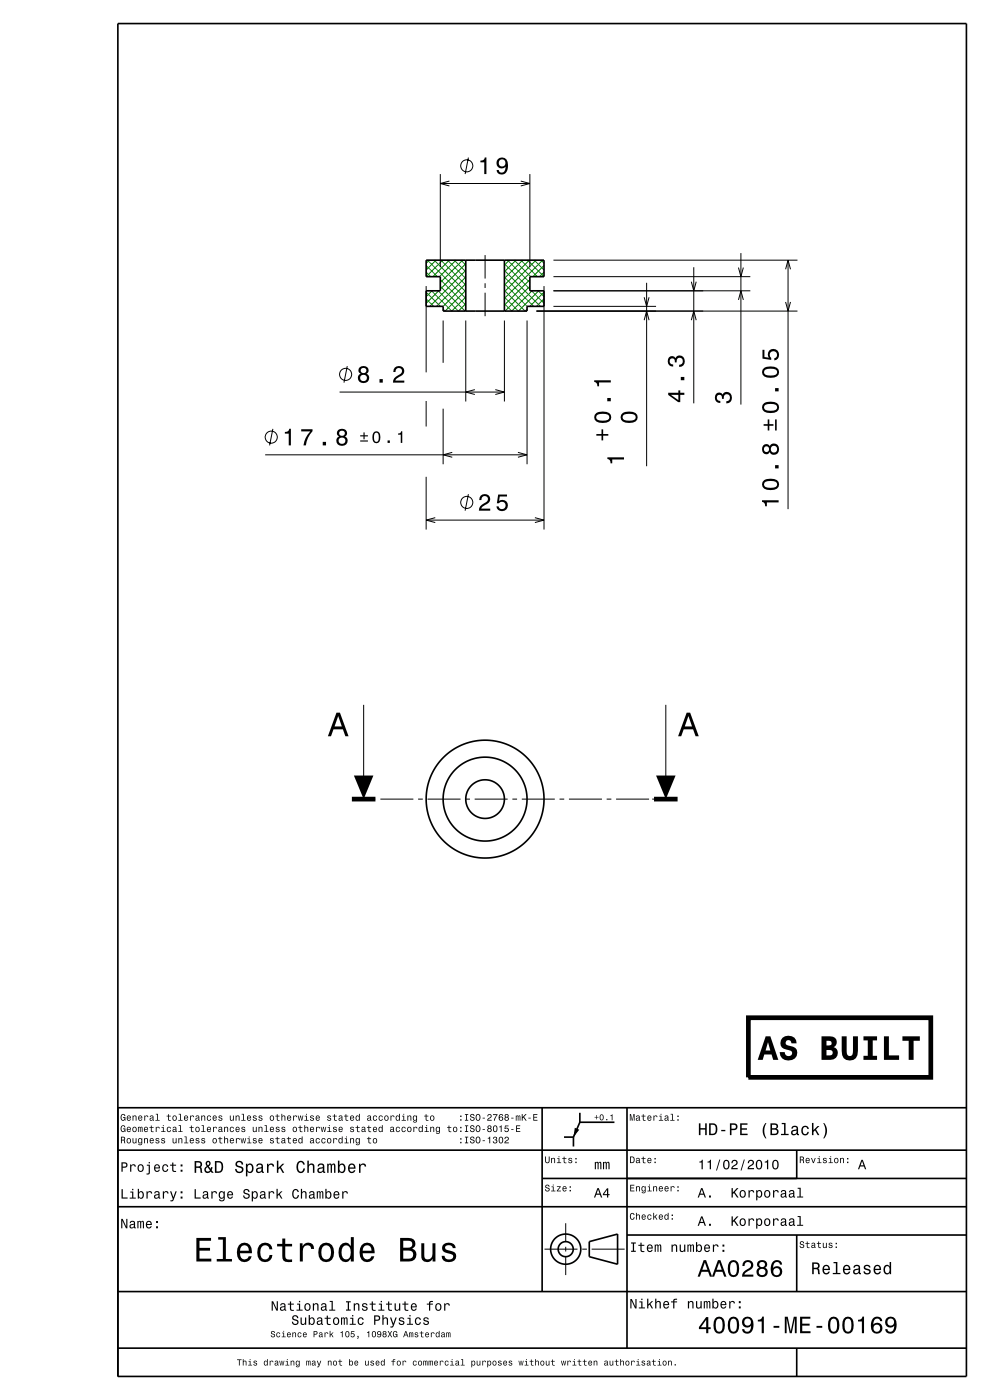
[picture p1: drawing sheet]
<svg xmlns="http://www.w3.org/2000/svg" width="210mm" height="297mm" viewBox="0 0 210 297" stroke-linecap="round" stroke-linejoin="round" font-family="sans-serif">
<g fill="none" stroke="#008000" stroke-width=".21">
<path d="M90.4 56.3l2.4 2.4M90.4 57.7l1 1M90.7 55.2l8.1 8.1M91.1 55.2l-.7 .7M92.1 55.2l6.7 6.7M92.5 55.2l-2.1 2.1M93.4 59.3l5.4 5.4M93.5 55.2l5.3 5.3M93.9 55.2l-3.5 3.5M94.9 55.2l3.9 3.9M95.3 55.2l-3.5 3.5M96.3 55.2l2.5 2.5"/>
<path d="M96.7 55.2l-3.5 3.5M97.8 55.2l1 1M98.1 55.2l-4.7 4.7M98.8 58.8l-6.2 6.2M98.8 57.4l-7.6 7.6M98.8 56l-5.4 5.4M107 56l5.4 5.4M107 57.4l7.6 7.6M107 58.8l6.2 6.2M107.7 55.2l4.7 4.7M108 55.2l-1 1M109.1 55.2l3.5 3.5"/>
<path d="M109.5 55.2l-2.5 2.5M110.5 55.2l3.5 3.5M110.9 55.2l-3.9 3.9M111.9 55.2l3.5 3.5M112.3 55.2l-5.3 5.3M112.4 59.3l-5.4 5.4M113.3 55.2l2.1 2.1M113.7 55.2l-6.7 6.7M114.7 55.2l.7 .7M115.1 55.2l-8.1 8.1M115.4 57.7l-1 1M115.4 56.3l-2.4 2.4"/>
<path d="M90.4 62l3 3M90.4 63.4l1.6 1.6M90.4 64.8l.2 .2M91.5 61.7l4.3 4.3 3-3M91.6 61.7l-1.2 1.2M92.9 61.7l4.3 4.3 1.6-1.6M93.1 61.7l-2.7 2.7M93.4 60.7l5.3 5.3 .1-.2M98.8 61.6l-4.4 4.4-.4-.4M98.8 60.2l-4.8 4.8M107 61.6l4.4 4.4 .4-.4M107 60.2l4.8 4.8"/>
<path d="M112.4 60.7l-5.3 5.3-.1-.2M112.7 61.7l2.7 2.7M112.9 61.7l-4.3 4.3-1.6-1.6M114.2 61.7l1.2 1.2M114.3 61.7l-4.3 4.3-3-3M115.4 64.8l-.2 .2M115.4 63.4l-1.6 1.6M115.4 62l-3 3"/>
</g>
<g fill="none" stroke="#000" stroke-width=".21">
<path d="M93.4 36.9v19.8M93.4 38.9h19M95.3 38.4l-1.9 .5 1.9 .5M99.4 33.4l-.7 3.5M110.5 38.4l1.9 .5-1.9 .5M112.4 36.9v19.8M102.9 54.1v5M117.4 55.2h51.8M117.4 58.7h41.8M137.2 60v38.9M146.6 59.8l.6 1.9 .5-1.9M147.2 56.7v28.9"/>
<path d="M156.6 56.8l.6 1.9 .5-1.9M157.2 53.7v32.1M166.6 57.1l.6-1.9 .5 1.9M167.2 55.2v52.8M73.7 77.7l-.7 3.5M90.4 60.7v18.3M94 68v9M98.8 68v17.2M102.9 60.1v1M102.9 62.1v5M107 68v17.2M111.8 68v30.5"/>
<path d="M113.8 66h55.4M115.4 60.7v51.6M117.4 65h21.8M117.4 61.7h41.8M136.6 67.9l.6-1.9 .5 1.9M136.6 63.1l.6 1.9 .5-1.9M146.6 67.9l.6-1.9 .5 1.9M156.6 63.6l.6-1.9 .5 1.9M166.6 64.1l.6 1.9 .5-1.9M56.3 96.5h55.5M57.9 91l-.7 3.5M72 83.2h35"/>
<path d="M90.4 85.1v5.4M94 86.7v11.8M95.9 96l-1.9 .5 1.9 .5M100.7 82.7l-1.9 .5 1.9 .5M105.1 82.7l1.9 .5-1.9 .5M109.9 96l1.9 .5-1.9 .5M90.4 101.2v11.1M90.4 110.3h25M92.3 109.8l-1.9 .5 1.9 .6M99.4 104.8l-.7 3.5M113.5 109.8l1.9 .5-1.9 .6M77.1 149.5v20"/>
<path d="M141.2 149.5v20M79.6 169.5h.1M80.7 169.5h7M88.7 169.5h1M90.7 169.5h7M98.7 169.5h1M100.7 169.5h7M108.7 169.5h1M110.7 169.5h7M118.7 169.5h1M120.7 169.5h7M128.7 169.5h1"/>
<path d="M130.7 169.5h7M138.4 169.5h.3M120 259.5v4M115.5 265h7M120 264.5v1M120 266.5v4M123.5 265h1M125.5 265h7"/>
<circle cx="99" cy="35.2" r="1.28"/>
<circle cx="73.3" cy="79.4" r="1.28"/>
<circle cx="57.5" cy="92.7" r="1.28"/>
<circle cx="99" cy="106.6" r="1.28"/>
</g>
<g fill="none" stroke="#000" stroke-width=".35">
<path d="M25 5h180v287h-180zM90.4 55.2h25v3.5h-3v3h3v3.3h-3.6v1h-17.8v-1h-3.6v-3.3h3v-3h-3zM98.8 55.2v10.8M107 55.2v10.8M25 235h180M115 235v39M123 236.1v2M130.3 238.1h-7.3l-1.4 3.1M133 235v51M25 256h180M25 244h180M115 250h90"/>
<path d="M119.6 241.2h2M121.6 241.2v2M169 244v6M25 274h180M125 263.4l6-1.6v6.4l-6-1.6zM133 262h72M169 262v12M25 286h180M169 286v6"/>
<circle cx="102.9" cy="169.5" r="8.9"/>
<circle cx="102.9" cy="169.5" r="12.5"/>
<circle cx="102.9" cy="169.5" r="4.1"/>
<circle cx="120" cy="265" r="1.6"/>
<circle cx="120" cy="265" r="3.2"/>
</g>
<path d="M74.6 169.5h5M138.7 169.5h5M158.7 215.9h38.7v12.7h-38.7z" fill="none" stroke="#000" stroke-width="1" stroke-linecap="butt"/>
<g fill="#000">
<path d="M101.9 34.1v.3h.8v2.5h.5v-3.5h-.4a.77 .77 0 0 1-.9 .7zM105.6 33.7a1.15 1.15 0 0 0 0 1.7 1.15 1.15 0 0 0 1.7 0 1.02 1.02 0 0 1-.9 1.2 .56 .56 0 0 1-.6-.5h-.5a1.18 1.18 0 0 0 1.3 .9 1.18 1.18 0 0 0 1.1-1.1 1.76 1.76 0 0 0-1.2-2.5zM105.8 34.6a.75 .75 0 0 1 1.5 0 .75 .75 0 0 1-1.5 0z" fill-rule="evenodd"/>
<path d="M76.3 77.9a.83 .83 0 0 0 .2 1.4 1.11 1.11 0 0 0-.4 1.5 1.11 1.11 0 0 0 1.5 .4 1.03 1.03 0 0 0 .7-.9 1.03 1.03 0 0 0-.6-1 .89 .89 0 0 0 .4-1.1 .89 .89 0 0 0-1-.6zM76.4 80.2a.71 .71 0 0 1 1.4 0 .71 .71 0 0 1-1.4 0zM76.5 78.6a.6 .6 0 0 1 1.2 0 .6 .6 0 0 1-1.2 0zM80.5 80.4v.8h.7v-.8zM83.8 78l-.4 .9h.5a.71 .71 0 0 1 .5-.8 .71 .71 0 0 1 .9 .5 .71 .71 0 0 1-.5 .8 1.8 1.8 0 0 0-1.4 1.8h2.4v-.5h-1.9a2.23 2.23 0 0 1 1.4-1.1 1.13 1.13 0 0 0 .1-1.7 1.13 1.13 0 0 0-1.6 .1z" fill-rule="evenodd"/>
<path d="M60.4 91.6v.4h.8v2.5h.5v-3.5h-.3a.77 .77 0 0 1-1 .6zM63.9 91.1v.4h1.9a5.2 5.2 0 0 0-1.4 3h.5a5.3 5.3 0 0 1 1.4-3v-.4zM68.5 93.7v.8h.7v-.8zM71.7 91.2a.83 .83 0 0 0 .2 1.4 1.11 1.11 0 0 0-.4 1.5 1.11 1.11 0 0 0 1.6 .4 1.03 1.03 0 0 0 .7-.9 1.03 1.03 0 0 0-.6-1 .89 .89 0 0 0 .4-1.1 .89 .89 0 0 0-1.1-.5zM71.8 93.5a.71 .71 0 0 1 1.4 0 .71 .71 0 0 1-1.4 0zM71.9 91.9a.6 .6 0 0 1 1.2 0 .6 .6 0 0 1-1.2 0z" fill-rule="evenodd"/>
<path d="M76.4 93.4v.3h1.6v-.3zM76.4 92.3v.3h.7v.6h.2v-.6h.7v-.3h-.7v-.6h-.2v.6zM79.2 91.8a1.41 1.41 0 0 0 .6 2.2 1.42 1.42 0 0 0 .7-2.2 .78 .78 0 0 0-1.3 0zM79.6 91.8h.5a1.67 1.67 0 0 1 0 1.9h-.5a1.67 1.67 0 0 1 0-1.9zM82.2 93.4v.6h.5v-.6zM84.4 92v.2h.6v1.8h.3v-2.5h-.2a.54 .54 0 0 1-.7 .5z" fill-rule="evenodd"/>
<path d="M126.5 92.1v.3h1.1v1h.3v-1h1.1v-.3h-1.1v-1h-.3v1zM126.5 87.6a1.13 1.13 0 0 0-.4 1.2 1.13 1.13 0 0 0 1 .9 2.28 2.28 0 0 0 2.5-.7 1.14 1.14 0 0 0-1-1.6 2.85 2.85 0 0 0-2.1 .2zM126.5 88.2a2.37 2.37 0 0 1 2.7 0v.7a2.38 2.38 0 0 1-2.7 0zM128.8 84.4v.7h.8v-.7zM126 80.7v.3a.77 .77 0 0 1 .7 1h.4v-.9h2.5v-.4z" fill-rule="evenodd"/>
<path d="M128.8 97h3.6v.5h-2.5v.8h-.4a.77 .77 0 0 0-.7-.9z" fill-rule="evenodd"/>
<path d="M132.1 87.6a1.13 1.13 0 0 0-.4 1.2 1.13 1.13 0 0 0 1 .9 2.28 2.28 0 0 0 2.5-.7 1.14 1.14 0 0 0-1-1.6 2.86 2.86 0 0 0-2.1 .2zM132.1 88.2a2.37 2.37 0 0 1 2.7 0v.7a2.38 2.38 0 0 1-2.7 0z" fill-rule="evenodd"/>
<path d="M141.7 83.3v.5l2.2 1.5h.4v-1.5h.9v-.5h-.9v-.5h-.4v.5zM142.3 83.8h1.6v1.1zM144.4 80v.7h.8v-.7zM141.9 75.8a1.17 1.17 0 0 0-.2 1.3 1.17 1.17 0 0 0 1.1 .7v-.5a.62 .62 0 0 1-.8-.3 .62 .62 0 0 1 .3-.8 .62 .62 0 0 1 .8 .2v.5h.4a.72 .72 0 0 1 .5-1 .72 .72 0 0 1 .9 .5 .72 .72 0 0 1-.5 .9l-.3 .1v.4a1.18 1.18 0 0 0 1.2-1.5 1.18 1.18 0 0 0-1.9-.6l-.1 .3a.86 .86 0 0 0-1.4-.2z" fill-rule="evenodd"/>
<path d="M151.9 83.6a.86 .86 0 0 1 1.4 .1 1.06 1.06 0 0 1 1.3-.5 1.06 1.06 0 0 1 .7 1.2 1.1 1.1 0 0 1-1.2 1.2v-.5a.71 .71 0 0 0 .7-1 .71 .71 0 0 0-1.2 0l-.1 .5h-.4a.61 .61 0 0 0-.2-.8 .61 .61 0 0 0-.8 .3 .61 .61 0 0 0 .1 .8l.6 .2v.4a1.15 1.15 0 0 1-1.1-.7 1.15 1.15 0 0 1 .2-1.2z" fill-rule="evenodd"/>
<path d="M164.4 89v2.3h.4v-2.3zM162.8 89v1h-.8v.3h.8v1h.4v-1h.9v-.3h-.9v-1zM162.1 85.5a1.13 1.13 0 0 0-.4 1.2 1.13 1.13 0 0 0 1 .9 2.27 2.27 0 0 0 2.5-.7 1.14 1.14 0 0 0-1-1.6 2.86 2.86 0 0 0-2.1 .2zM162.1 86.1a2.38 2.38 0 0 1 2.7 0v.7a2.37 2.37 0 0 1-2.7 0zM164.4 82.3v.7h.8v-.7zM162.1 78a1.13 1.13 0 0 0-.4 1.3 1.13 1.13 0 0 0 1 .8 2.27 2.27 0 0 0 2.5-.6 1.14 1.14 0 0 0-1-1.7 2.86 2.86 0 0 0-2.1 .2zM162.1 78.6a2.38 2.38 0 0 1 2.7 0v.7a2.37 2.37 0 0 1-2.7 0zM161.7 74.2v1.9l1.9 .3v-.4a.8 .8 0 0 1-.2-1.3 .8 .8 0 0 1 1.2 .1 .8 .8 0 0 1-.4 1.2v.5a1.21 1.21 0 0 0 1.1-1.5 1.21 1.21 0 0 0-1.6-.9 1.21 1.21 0 0 0-.6 1.8l-.9-.2v-1.5z" fill-rule="evenodd"/>
<path d="M102 105.1l-.3 1h.4a.7 .7 0 0 1 .5-.9 .7 .7 0 0 1 .9 .5 .7 .7 0 0 1-.5 .9 1.8 1.8 0 0 0-1.4 1.7h2.4v-.4h-1.9a2.2 2.2 0 0 1 1.5-1.2 1.13 1.13 0 0 0 .1-1.6 1.13 1.13 0 0 0-1.7 0zM105.7 104.9l-.3 1.9h.4a.79 .79 0 0 1 1.2-.2 .79 .79 0 0 1 0 1.2 .79 .79 0 0 1-1.2-.1v-.3h-.5a1.21 1.21 0 0 0 1.5 1.1 1.21 1.21 0 0 0 .8-1.7 1.21 1.21 0 0 0-1.7-.5l.1-1h1.5v-.4z" fill-rule="evenodd"/>
<path d="M161.6 106.1v.4a.77 .77 0 0 1 .7 .9h.4v-.8h2.5v-.5zM162.1 101.9a1.13 1.13 0 0 0-.4 1.2 1.13 1.13 0 0 0 1 .8 2.27 2.27 0 0 0 2.5-.6 1.14 1.14 0 0 0-1-1.7 2.86 2.86 0 0 0-2.1 .3zM162.1 102.4a2.38 2.38 0 0 1 2.7 0v.7a2.37 2.37 0 0 1-2.7 0zM164.4 98.7v.7h.8v-.7zM161.9 94.5a1.06 1.06 0 0 0-.2 1.3 1.06 1.06 0 0 0 1.3 .5l.3-.4a1.11 1.11 0 0 0 1.5 .4 1.11 1.11 0 0 0 .4-1.5 1.03 1.03 0 0 0-.9-.7 1.03 1.03 0 0 0-1 .6l-.1-.2a.85 .85 0 0 0-1.3 0zM163.5 95.3a.71 .71 0 0 1 1.4 0 .71 .71 0 0 1-1.4 0zM162 95.3a.6 .6 0 0 1 1.2 0 .6 .6 0 0 1-1.2 0z" fill-rule="evenodd"/>
<path d="M71.4 151.2l-1.8 5h.6l.5-1.5h2l.6 1.5h.6l-1.8-5zM71.7 151.9l.8 2.2h-1.5z" fill-rule="evenodd"/>
<path d="M145.7 151.2l-1.9 5h.7l.5-1.5h2l.5 1.5h.7l-1.8-5zM146 151.9l.8 2.2h-1.5z" fill-rule="evenodd"/>
<path d="M75.1 164.5h4.1l-2.1 5z" fill-rule="evenodd"/>
<path d="M139.2 164.5h4.1l-2.1 5z" fill-rule="evenodd"/>
<path d="M162.4 219.8l-1.7 5h1.1l.3-1.1h1.6l.3 1.1h1.1l-1.7-5zM162.9 221.1l.5 1.8h-1zM166 220.2a1.43 1.43 0 0 0-.4 1.5 1.43 1.43 0 0 0 1.2 1 .92 .92 0 0 1 1.2 1 .83 .83 0 0 1-1 .3 .83 .83 0 0 1-.5-.8h-1.1a1.88 1.88 0 0 0 1.8 1.8 1.88 1.88 0 0 0 1.9-1.7 1.44 1.44 0 0 0-1.5-1.4 .82 .82 0 0 1-1-.7l.2-.4a.69 .69 0 0 1 .9 0l.2 .5h1.1a1.77 1.77 0 0 0-1.1-1.5 1.77 1.77 0 0 0-1.9 .4zM174.3 219.8v5h1.8a1.4 1.4 0 0 0 1.6-1 1.4 1.4 0 0 0-.9-1.7 1.23 1.23 0 0 0 .6-1.4 1.23 1.23 0 0 0-1.4-.9zM175.3 222.8h.7a.58 .58 0 0 1 .6 .5 .58 .58 0 0 1-.6 .6h-.7zM175.3 220.8l1 .1 .1 .4-.1 .4-1 .1zM178.5 219.8v3.1a1.75 1.75 0 0 0 1.8 2.1 1.75 1.75 0 0 0 1.7-2.1v-3.1h-1.1v3.6a.63 .63 0 0 1-.6 .6 .63 .63 0 0 1-.7-.6v-3.6zM183.2 219.8v.9h.9v3.3h-.9v.8h2.8v-.8h-.9v-3.3h.9v-.9zM187.5 219.8v5h3.2v-.9h-2.1v-4.1zM191.4 219.8v1h1.4v4h1v-4h1.3v-1z" fill-rule="evenodd"/>
<path d="M25.7 236.5l-.1 .2a.65 .65 0 0 0 0 .8 .65 .65 0 0 0 .7 .2l.2-.1 .1 .1v-.7h-.5v.2h.3l-.2 .4a.56 .56 0 0 1-.4-.6 .56 .56 0 0 1 .4-.5l.2 .3h.2l-.3-.5zM27 236.8a.53 .53 0 0 0-.1 .8 .53 .53 0 0 0 .8 0l.1-.2-.6 .2-.1-.3 .7-.1a.45 .45 0 0 0-.3-.5 .45 .45 0 0 0-.5 .1zM27.1 236.9l.3-.1 .2 .3h-.5zM28.1 236.7v1h.2v-.6a.25 .25 0 0 1 .2-.3 .25 .25 0 0 1 .3 .3v.6h.2v-.7a.35 .35 0 0 0-.3-.4 .35 .35 0 0 0-.4 .2v-.1zM29.4 236.8a.54 .54 0 0 0-.1 .8 .54 .54 0 0 0 .8 0l.1-.2-.5 .2-.2-.3 .7-.1a.45 .45 0 0 0-.2-.5 .45 .45 0 0 0-.6 .1zM29.6 236.9l.3-.1 .1 .3h-.5zM30.6 236.7v1h.2l.1-.8 .3-.1 .3 .2a.36 .36 0 0 0-.3-.4 .36 .36 0 0 0-.4 .2v-.1zM31.9 236.7l-.1 .3h.1a.22 .22 0 0 1 .3-.2 .22 .22 0 0 1 .1 .3 .41 .41 0 0 0-.5 .1 .41 .41 0 0 0 .1 .6l.5-.2 .3 .1v-.1l-.2-.9zM31.9 237.4a.25 .25 0 0 1 .5 0 .25 .25 0 0 1-.5 0zM33.1 236.3v.1h.2v1.2h-.3v.1h.9v-.1h-.4v-1.3zM35.6 236.4v.3h-.3v.1h.3l.1 .9 .5 .1v-.2h-.3l-.1-.2v-.6h.4v-.1h-.4v-.3zM36.7 236.8a.53 .53 0 0 0 0 .8 .53 .53 0 0 0 .8-.1v-.3a.48 .48 0 0 0-.2-.5 .48 .48 0 0 0-.6 .1zM36.8 236.9a.35 .35 0 0 1 .5 .3 .35 .35 0 0 1-.5 .3zM37.9 236.3v.1h.3v1.2h-.4v.1h.9v-.1h-.3v-1.3zM39.1 236.8a.53 .53 0 0 0 0 .8 .53 .53 0 0 0 .7 0l.1-.2-.5 .2-.2-.3 .7-.1a.45 .45 0 0 0-.2-.5 .45 .45 0 0 0-.6 .1zM39.3 236.9l.3-.1 .1 .3h-.5zM40.3 236.7v1h.2l.1-.8 .3-.1 .3 .2a.36 .36 0 0 0-.3-.4 .36 .36 0 0 0-.4 .2v-.1zM41.6 236.7l-.1 .3h.1a.22 .22 0 0 1 .3-.2 .22 .22 0 0 1 .2 .3 .39 .39 0 0 0-.6 .1 .39 .39 0 0 0 .3 .6l.3-.2 .3 .1v-.1l-.2-.9zM41.6 237.4a.25 .25 0 0 1 .5 0 .25 .25 0 0 1-.5 0zM42.7 236.7v1h.2v-.6a.25 .25 0 0 1 .2-.3 .25 .25 0 0 1 .3 .3v.6h.1v-.7a.35 .35 0 0 0-.2-.4 .35 .35 0 0 0-.4 .2v-.1zM44 236.8a.53 .53 0 0 0-.1 .8 .53 .53 0 0 0 .8-.1l.1-.1h-.2l-.1 .2a.35 .35 0 0 1-.4-.4 .35 .35 0 0 1 .5-.3l.2 .1-.3-.3zM45.2 236.8a.54 .54 0 0 0-.1 .8 .54 .54 0 0 0 .8 0l.1-.2-.6 .2-.1-.3 .7-.1a.45 .45 0 0 0-.2-.5 .45 .45 0 0 0-.6 .1zM45.4 236.9l.2-.1 .2 .3h-.5zM46.5 236.7l-.1 .1a.56 .56 0 0 0 .6 .6 .25 .25 0 0 1-.2 .2 .25 .25 0 0 1-.3-.2h-.2a.39 .39 0 0 0 .6 .4 .39 .39 0 0 0 .1-.6l-.4-.2a.21 .21 0 0 1 .1-.3 .21 .21 0 0 1 .3 .2h.2l-.3-.3zM48.8 236.7v.7a.35 .35 0 0 0 .2 .4 .35 .35 0 0 0 .4-.2v.1h.2v-1h-.2v.7l-.3 .2-.2-.1v-.8zM50 236.7v1h.2v-.6a.25 .25 0 0 1 .2-.3 .25 .25 0 0 1 .2 .3v.6h.2v-.7a.35 .35 0 0 0-.2-.4 .35 .35 0 0 0-.5 .2v-.1zM51.3 236.3v.1h.2v1.2h-.3v.1h.9v-.1h-.4v-1.3zM52.5 236.8a.53 .53 0 0 0-.1 .8 .53 .53 0 0 0 .8 0l.1-.2-.6 .2-.1-.3 .7-.1a.45 .45 0 0 0-.3-.5 .45 .45 0 0 0-.5 .1zM52.6 236.9l.3-.1 .2 .3h-.5zM53.7 236.7v.1a.56 .56 0 0 0 .6 .6 .25 .25 0 0 1-.3 .2 .25 .25 0 0 1-.2-.2h-.2a.39 .39 0 0 0 .5 .4 .39 .39 0 0 0 .2-.6l-.4-.2a.22 .22 0 0 1 .1-.3 .22 .22 0 0 1 .3 .2h.1l-.2-.3zM54.9 236.7v.1a.57 .57 0 0 0 .6 .6 .25 .25 0 0 1-.2 .2 .25 .25 0 0 1-.3-.2h-.2a.39 .39 0 0 0 .6 .4 .39 .39 0 0 0 .1-.6l-.4-.2a.21 .21 0 0 1 .1-.3 .21 .21 0 0 1 .3 .2h.2l-.3-.3zM57.3 236.8a.53 .53 0 0 0 0 .8 .53 .53 0 0 0 .8-.1l.1-.3a.48 .48 0 0 0-.3-.5 .48 .48 0 0 0-.6 .1zM57.5 236.9a.35 .35 0 0 1 .5 .3 .35 .35 0 0 1-.5 .3zM58.7 236.4v.3h-.3v.1h.3l.1 .9 .5 .1v-.2h-.4v-.2v-.6h.4v-.1h-.4v-.3zM59.7 236.3v1.4h.2v-.6a.25 .25 0 0 1 .2-.3 .25 .25 0 0 1 .3 .3v.6h.1v-.7a.35 .35 0 0 0-.2-.4 .35 .35 0 0 0-.4 .2v-.5zM61 236.8a.54 .54 0 0 0-.1 .8 .54 .54 0 0 0 .8 0l.1-.2-.6 .2-.1-.3 .7-.1a.45 .45 0 0 0-.3-.5 .45 .45 0 0 0-.5 .1zM61.1 236.9l.3-.1 .2 .3h-.5zM62.2 236.7v1h.2v-.8l.3-.1 .3 .2a.36 .36 0 0 0-.2-.4 .36 .36 0 0 0-.5 .2v-.1zM63.2 236.7l.2 1h.2l.2-.9 .1 .9h.2l.3-1h-.2l-.2 .9-.2-.9h-.1l-.2 .9-.2-.9zM64.6 236.7v.1h.3v.8h-.3v.1h.9v-.1h-.4v-.9zM64.9 236.3v.2h.2v-.2zM65.9 236.7l-.1 .1a.57 .57 0 0 0 .6 .6 .25 .25 0 0 1-.2 .2 .25 .25 0 0 1-.3-.2h-.1a.39 .39 0 0 0 .5 .4 .39 .39 0 0 0 .1-.6l-.4-.2a.21 .21 0 0 1 .2-.3 .21 .21 0 0 1 .2 .2h.2l-.3-.3zM67.1 236.8a.53 .53 0 0 0-.1 .8 .53 .53 0 0 0 .8 0v-.2l-.5 .2-.2-.3 .7-.1a.45 .45 0 0 0-.2-.5 .45 .45 0 0 0-.5 .1zM67.2 236.9l.3-.1 .2 .3h-.6zM69.5 236.7l-.1 .1a.57 .57 0 0 0 .7 .6 .25 .25 0 0 1-.3 .2 .25 .25 0 0 1-.2-.2h-.2a.39 .39 0 0 0 .5 .4 .39 .39 0 0 0 .2-.6l-.5-.2a.21 .21 0 0 1 .2-.3 .21 .21 0 0 1 .3 .2h.1l-.2-.3zM70.9 236.4v.3h-.3v.1h.3v.9l.5 .1v-.2h-.3l-.1-.2v-.6h.4v-.1h-.4v-.3zM72 236.7l-.2 .3h.2a.22 .22 0 0 1 .3-.2 .22 .22 0 0 1 .1 .3 .41 .41 0 0 0-.5 .1 .41 .41 0 0 0 .1 .6l.5-.2 .2 .1v-.1l-.2-.9zM72 237.4a.25 .25 0 0 1 .5 0 .25 .25 0 0 1-.5 0zM73.3 236.4v.3h-.3v.1h.3l.1 .9 .5 .1v-.2h-.4v-.2v-.6h.4v-.1h-.4v-.3zM74.4 236.8a.54 .54 0 0 0-.1 .8 .54 .54 0 0 0 .8 0v-.2l-.5 .2-.2-.3 .7-.1a.45 .45 0 0 0-.2-.5 .45 .45 0 0 0-.5 .1zM74.5 236.9l.3-.1 .1 .3h-.5zM75.5 236.8a.55 .55 0 0 0-.1 .6 .55 .55 0 0 0 .6 .3l.1-.1v.1h.2v-1.4h-.2v.5l-.3-.2zM75.7 236.9l.1-.1a.39 .39 0 0 1 .3 .4 .39 .39 0 0 1-.3 .4l-.2-.2zM78 236.7l-.1 .3h.2a.22 .22 0 0 1 .2-.2 .22 .22 0 0 1 .2 .3 .39 .39 0 0 0-.6 .1 .39 .39 0 0 0 .3 .6l.4-.2 .2 .1-.1-.8-.2-.3zM78.1 237.4a.24 .24 0 0 1 .4 0 .24 .24 0 0 1-.4 0zM79.2 236.8a.53 .53 0 0 0-.1 .8 .53 .53 0 0 0 .9-.1v-.1h-.2l-.1 .2a.35 .35 0 0 1-.4-.4 .35 .35 0 0 1 .5-.3l.2 .1-.3-.3zM80.4 236.8a.53 .53 0 0 0 0 .8 .53 .53 0 0 0 .8-.1v-.1h-.2l-.1 .2a.37 .37 0 0 1-.4-.4 .37 .37 0 0 1 .5-.4l.2 .2-.3-.3zM81.6 236.8a.53 .53 0 0 0 0 .8 .53 .53 0 0 0 .8-.1v-.3a.48 .48 0 0 0-.2-.5 .48 .48 0 0 0-.6 .1zM81.8 236.9a.35 .35 0 0 1 .5 .3 .35 .35 0 0 1-.5 .3zM82.8 236.7v1h.2l.1-.8 .3-.1 .3 .2a.36 .36 0 0 0-.3-.4 .36 .36 0 0 0-.4 .2v-.1zM84 236.8a.55 .55 0 0 0-.1 .6 .55 .55 0 0 0 .6 .3l.1-.1v.1h.2v-1.4h-.2v.5l-.3-.2zM84.2 236.9l.1-.1a.39 .39 0 0 1 .3 .4 .39 .39 0 0 1-.3 .4l-.2-.2zM85.3 236.7v.1h.3v.8h-.4v.1h.9v-.1h-.4v-.9zM85.6 236.3v.2h.1v-.2zM86.4 236.7v1h.2v-.6a.25 .25 0 0 1 .2-.3 .25 .25 0 0 1 .3 .3v.6h.2v-.7a.36 .36 0 0 0-.3-.4 .36 .36 0 0 0-.4 .2v-.1zM87.7 236.8a.55 .55 0 0 0-.2 .6 .55 .55 0 0 0 .7 .3l.1-.1a.29 .29 0 0 1-.1 .4 .29 .29 0 0 1-.4-.2h-.2a.44 .44 0 0 0 .5 .4 .44 .44 0 0 0 .4-.5v-1h-.2v.1l-.3-.2zM87.8 236.9l.1-.1a.39 .39 0 0 1 .4 .4 .39 .39 0 0 1-.4 .4l-.1-.2zM90.3 236.4v.3h-.3v.1h.3l.1 .9 .5 .1v-.2h-.4v-.2v-.6h.4v-.1h-.4v-.3zM91.3 236.8a.53 .53 0 0 0 0 .8 .53 .53 0 0 0 .8-.1l.1-.3a.48 .48 0 0 0-.3-.5 .48 .48 0 0 0-.6 .1zM91.5 236.9a.35 .35 0 0 1 .5 .3 .35 .35 0 0 1-.5 .3zM97.6 237.4v.3h.3v-.3zM97.6 236.7v.3h.3v-.3zM98.6 236.3v.2h.3v1.1h-.3v.1h.7v-.1h-.2v-1.1h.2v-.2zM99.9 236.4a.5 .5 0 0 0-.1 .6 .5 .5 0 0 0 .6 .2 .3 .3 0 0 1-.2 .4 .3 .3 0 0 1-.3-.3h-.2a.48 .48 0 0 0 .4 .6 .48 .48 0 0 0 .5-.5 .48 .48 0 0 0-.5-.5 .27 .27 0 0 1-.1-.3 .27 .27 0 0 1 .3-.2 .27 .27 0 0 1 .2 .4h.2l-.1-.2-.2-.3zM101 236.5l-.1 .2a.65 .65 0 0 0 0 .8 .65 .65 0 0 0 .7 .2 .73 .73 0 0 0 .4-.8 .73 .73 0 0 0-.8-.5zM101.3 236.5a.54 .54 0 0 1 .4 .5 .54 .54 0 0 1-.4 .6l-.2-.6zM102.4 237.1v.2h.5v-.2zM103.5 236.5l-.1 .3h.2a.3 .3 0 0 1 .3-.3 .3 .3 0 0 1 .3 .4 .3 .3 0 0 1-.4 .2l-.4 .3-.1 .3h1v-.1l-.7-.1a.75 .75 0 0 0 .6-1.1l-.4-.1zM104.6 236.4v.2h.7l-.5 .8v.3h.2l.5-1.3zM106 236.4a.84 .84 0 0 0 .3 1.4 .46 .46 0 0 0 .4-.6 .46 .46 0 0 0-.7-.2l.2-.5 .5 .2-.2-.3zM106 237.3a.3 .3 0 0 1 .6 0 .3 .3 0 0 1-.6 0zM107.2 236.4l-.2 .4 .2 .2a.44 .44 0 0 0-.1 .6 .44 .44 0 0 0 .7 0 .44 .44 0 0 0-.1-.6 .4 .4 0 0 0 .1-.6 .4 .4 0 0 0-.6 0zM107.2 237.4a.3 .3 0 0 1 .6 0 .3 .3 0 0 1-.6 0zM107.2 236.7a.25 .25 0 0 1 .5 0 .25 .25 0 0 1-.5 0zM108.4 237.1v.2h.5v-.2zM109.4 236.7v1h.2v-.8l.1-.1 .1 .9h.2v-.8l.1-.1 .1 .9h.2l-.1-1.1-.3 .2-.2-.2-.2 .2zM110.7 236.3v1.4h.2v-.5l.1-.1 .5 .6h.2l-.5-.8 .5-.6h-.2l-.6 .7v-.7zM112.1 237.1v.2h.5v-.2zM113.1 236.3v1.4h.9v-.1h-.7v-.5h.6v-.2h-.6v-.4h.7v-.2z" fill-rule="evenodd"/>
<path d="M25.7 238.9l-.1 .2a.65 .65 0 0 0 0 .8 .65 .65 0 0 0 .7 .2l.2-.1 .1 .1v-.7h-.5v.2h.3l-.2 .4a.56 .56 0 0 1-.4-.6 .56 .56 0 0 1 .4-.5l.2 .3h.2l-.3-.5zM27 239.2a.53 .53 0 0 0-.1 .8 .53 .53 0 0 0 .8 0l.1-.2-.6 .2-.1-.3 .7-.1a.45 .45 0 0 0-.3-.5 .45 .45 0 0 0-.5 .1zM27.1 239.3l.3-.1 .2 .3h-.5zM28.2 239.2a.53 .53 0 0 0 0 .8 .53 .53 0 0 0 .8-.1v-.3a.48 .48 0 0 0-.2-.5 .48 .48 0 0 0-.6 .1zM28.3 239.3a.35 .35 0 0 1 .5 .3 .35 .35 0 0 1-.5 .3zM29.3 239.1v1h.1v-.8l.2-.1 .1 .9h.1v-.8l.2-.1 .1 .9h.1l-.1-1.1-.3 .2-.2-.2-.2 .2zM30.6 239.2a.54 .54 0 0 0 0 .8 .54 .54 0 0 0 .7 0l.1-.2-.5 .2-.2-.3 .7-.1a.45 .45 0 0 0-.2-.5 .45 .45 0 0 0-.6 .1zM30.8 239.3l.3-.1 .1 .3h-.5zM32 238.8v.3h-.3v.1h.3l.1 .9 .5 .1v-.2h-.4v-.2v-.6h.4v-.1h-.4v-.3zM33 239.1v1h.2l.1-.8 .3-.1 .3 .2a.36 .36 0 0 0-.3-.4 .36 .36 0 0 0-.4 .2v-.1zM34.3 239.1v.1h.3v.8h-.4v.1h.9v-.1h-.4v-.9zM34.6 238.7v.2h.1v-.2zM35.5 239.2a.53 .53 0 0 0-.1 .8 .53 .53 0 0 0 .8-.1l.1-.1h-.2l-.1 .2a.37 .37 0 0 1-.4-.4 .37 .37 0 0 1 .4-.4l.3 .2-.3-.3zM36.7 239.1l-.1 .3h.2a.22 .22 0 0 1 .3-.2 .22 .22 0 0 1 .1 .3 .39 .39 0 0 0-.6 .1 .39 .39 0 0 0 .3 .6l.4-.2 .2 .1v-.1l-.2-.9zM36.8 239.8a.24 .24 0 0 1 .4 0 .24 .24 0 0 1-.4 0zM37.9 238.7v.1h.3v1.2h-.4v.1h.9v-.1h-.3v-1.3zM40.5 238.8v.3h-.3v.1h.3l.1 .9 .5 .1v-.2h-.4v-.2v-.6h.4v-.1h-.4v-.3zM41.6 239.2a.53 .53 0 0 0-.1 .8 .53 .53 0 0 0 .8-.1l.1-.3a.48 .48 0 0 0-.3-.5 .48 .48 0 0 0-.5 .1zM41.7 239.3a.35 .35 0 0 1 .5 .3 .35 .35 0 0 1-.5 .3zM42.8 238.7v.1h.2v1.2h-.3v.1h.9v-.1h-.4v-1.3zM44 239.2a.53 .53 0 0 0-.1 .8 .53 .53 0 0 0 .8 0l.1-.2-.6 .2-.1-.3 .7-.1a.45 .45 0 0 0-.3-.5 .45 .45 0 0 0-.5 .1zM44.1 239.3l.3-.1 .2 .3h-.5zM45.2 239.1v1h.2v-.8l.3-.1 .3 .2a.36 .36 0 0 0-.2-.4 .36 .36 0 0 0-.5 .2v-.1zM46.5 239.1l-.2 .3h.2a.22 .22 0 0 1 .3-.2 .22 .22 0 0 1 .1 .3 .39 .39 0 0 0-.6 .1 .39 .39 0 0 0 .3 .6l.4-.2 .2 .1v-.1l-.2-.9zM46.5 239.8a.25 .25 0 0 1 .5 0 .25 .25 0 0 1-.5 0zM47.5 239.1v1h.2v-.7l.3-.2 .2 .1v.8h.2v-.7a.36 .36 0 0 0-.3-.4 .36 .36 0 0 0-.4 .2v-.1zM48.9 239.2a.53 .53 0 0 0-.1 .8 .53 .53 0 0 0 .8-.1v-.1h-.1l-.1 .2a.35 .35 0 0 1-.5-.4 .35 .35 0 0 1 .5-.3l.2 .1-.2-.3zM50.1 239.2a.54 .54 0 0 0-.1 .8 .54 .54 0 0 0 .8 0v-.2l-.5 .2-.2-.3 .7-.1a.45 .45 0 0 0-.2-.5 .45 .45 0 0 0-.5 .1zM50.2 239.3l.3-.1 .2 .3h-.6zM51.3 239.1l-.1 .1a.56 .56 0 0 0 .7 .6 .25 .25 0 0 1-.3 .2 .25 .25 0 0 1-.2-.2h-.2a.39 .39 0 0 0 .5 .4 .39 .39 0 0 0 .2-.6l-.5-.2a.21 .21 0 0 1 .2-.3 .21 .21 0 0 1 .2 .2h.2l-.2-.3zM53.6 239.1v.7a.35 .35 0 0 0 .3 .4 .35 .35 0 0 0 .4-.2v.1h.2v-1h-.2v.7l-.3 .2-.2-.1v-.8zM54.8 239.1v1h.2v-.7l.3-.2 .2 .1v.8h.2v-.7a.35 .35 0 0 0-.3-.4 .35 .35 0 0 0-.4 .2v-.1zM56.1 238.7v.1h.3v1.2h-.4v.1h.9v-.1h-.3v-1.3zM57.4 239.2a.53 .53 0 0 0-.1 .8 .53 .53 0 0 0 .8 0v-.2l-.5 .2-.2-.3 .7-.1a.45 .45 0 0 0-.2-.5 .45 .45 0 0 0-.5 .1zM57.5 239.3l.3-.1 .1 .3h-.5zM58.6 239.1l-.1 .1a.56 .56 0 0 0 .6 .6 .25 .25 0 0 1-.2 .2 .25 .25 0 0 1-.3-.2h-.1a.39 .39 0 0 0 .5 .4 .39 .39 0 0 0 .1-.6l-.4-.2a.21 .21 0 0 1 .2-.3 .21 .21 0 0 1 .2 .2h.2l-.2-.3zM59.8 239.1l-.1 .1a.56 .56 0 0 0 .7 .6 .25 .25 0 0 1-.3 .2 .25 .25 0 0 1-.2-.2h-.2a.39 .39 0 0 0 .5 .4 .39 .39 0 0 0 .2-.6l-.5-.2a.21 .21 0 0 1 .2-.3 .21 .21 0 0 1 .2 .2h.2l-.2-.3zM62.2 239.2a.53 .53 0 0 0 0 .8 .53 .53 0 0 0 .8-.1v-.3a.48 .48 0 0 0-.2-.5 .48 .48 0 0 0-.6 .1zM62.3 239.3a.35 .35 0 0 1 .5 .3 .35 .35 0 0 1-.5 .3zM63.6 238.8v.3h-.3v.1h.3v.9l.6 .1v-.2h-.4v-.2v-.6h.4v-.1h-.4v-.3zM64.6 238.7v1.4h.1v-.7l.3-.2 .2 .1v.8h.2v-.7a.35 .35 0 0 0-.2-.4 .35 .35 0 0 0-.5 .2v-.5zM65.9 239.2a.54 .54 0 0 0-.1 .8 .54 .54 0 0 0 .8 0v-.2l-.5 .2-.2-.3 .7-.1a.45 .45 0 0 0-.2-.5 .45 .45 0 0 0-.5 .1zM66 239.3l.3-.1 .1 .3h-.5zM67 239.1v1h.2l.1-.8 .3-.1 .3 .2a.36 .36 0 0 0-.3-.4 .36 .36 0 0 0-.4 .2v-.1zM68 239.1l.3 1h.1l.2-.9 .2 .9h.1l.3-1h-.2l-.1 .9-.2-.9h-.2l-.1 .9-.2-.9zM69.5 239.1v.1h.3v.8h-.4v.1h.9v-.1h-.3v-.9zM69.8 238.7v.2h.2v-.2zM70.7 239.1v.1a.56 .56 0 0 0 .6 .6 .25 .25 0 0 1-.3 .2 .25 .25 0 0 1-.2-.2h-.2a.39 .39 0 0 0 .5 .4 .39 .39 0 0 0 .2-.6l-.4-.2a.21 .21 0 0 1 .1-.3 .21 .21 0 0 1 .3 .2h.1l-.2-.3zM71.9 239.2a.53 .53 0 0 0-.1 .8 .53 .53 0 0 0 .8 0l.1-.2-.5 .2-.2-.3 .7-.1a.45 .45 0 0 0-.2-.5 .45 .45 0 0 0-.6 .1zM72.1 239.3l.3-.1 .1 .3h-.5zM74.4 239.1l-.1 .1a.56 .56 0 0 0 .6 .6 .25 .25 0 0 1-.2 .2 .25 .25 0 0 1-.3-.2h-.1a.39 .39 0 0 0 .5 .4 .39 .39 0 0 0 .1-.6l-.4-.2a.21 .21 0 0 1 .2-.3 .21 .21 0 0 1 .2 .2h.2l-.3-.3zM75.7 238.8v.3h-.3v.1h.3l.1 .9 .5 .1v-.2h-.4v-.2v-.6h.4v-.1h-.4v-.3zM76.8 239.1l-.1 .3h.2a.22 .22 0 0 1 .2-.2 .22 .22 0 0 1 .2 .3 .39 .39 0 0 0-.6 .1 .39 .39 0 0 0 .3 .6l.3-.2 .3 .1v-.1l-.2-.9zM76.8 239.8a.25 .25 0 0 1 .5 0 .25 .25 0 0 1-.5 0zM78.1 238.8v.3h-.3v.1h.3l.1 .9 .5 .1v-.2h-.3l-.1-.2v-.6h.4v-.1h-.4v-.3zM79.2 239.2a.53 .53 0 0 0-.1 .8 .53 .53 0 0 0 .8 0l.1-.2-.6 .2-.1-.3 .7-.1a.45 .45 0 0 0-.2-.5 .45 .45 0 0 0-.6 .1zM79.4 239.3l.3-.1 .1 .3h-.5zM80.4 239.2a.55 .55 0 0 0-.2 .6 .55 .55 0 0 0 .7 .3l.1-.1v.1h.2v-1.4h-.2v.5l-.3-.2zM80.5 239.3l.1-.1a.39 .39 0 0 1 .4 .4 .39 .39 0 0 1-.4 .4l-.1-.2zM82.9 239.1l-.1 .3h.1a.22 .22 0 0 1 .3-.2 .22 .22 0 0 1 .2 .3 .39 .39 0 0 0-.6 .1 .39 .39 0 0 0 .3 .6l.3-.2 .3 .1-.2-.9-.1-.2zM82.9 239.8a.25 .25 0 0 1 .5 0 .25 .25 0 0 1-.5 0zM84.1 239.2a.53 .53 0 0 0-.1 .8 .53 .53 0 0 0 .8-.1l.1-.1h-.2l-.1 .2a.35 .35 0 0 1-.5-.4 .35 .35 0 0 1 .5-.3l.2 .1-.2-.3zM85.3 239.2a.53 .53 0 0 0-.1 .8 .53 .53 0 0 0 .8-.1l.1-.1h-.2l-.1 .2a.37 .37 0 0 1-.5-.4 .37 .37 0 0 1 .5-.4l.3 .2-.3-.3zM86.5 239.2a.53 .53 0 0 0-.1 .8 .53 .53 0 0 0 .9-.1v-.3a.48 .48 0 0 0-.2-.5 .48 .48 0 0 0-.6 .1zM86.6 239.3a.35 .35 0 0 1 .5 .3 .35 .35 0 0 1-.5 .3zM87.7 239.1v1h.2v-.8l.3-.1 .3 .2a.36 .36 0 0 0-.2-.4 .36 .36 0 0 0-.4 .2v-.1zM88.9 239.2a.55 .55 0 0 0-.2 .6 .55 .55 0 0 0 .7 .3l.1-.1v.1h.2v-1.4h-.2v.5l-.3-.2zM89 239.3l.1-.1a.39 .39 0 0 1 .4 .4 .39 .39 0 0 1-.4 .4l-.1-.2zM90.1 239.1v.1h.3v.8h-.3v.1h.9v-.1h-.4v-.9zM90.4 238.7v.2h.2v-.2zM91.3 239.1v1h.1l.1-.7 .2-.2 .2 .1v.8h.2v-.7a.36 .36 0 0 0-.2-.4 .36 .36 0 0 0-.5 .2v-.1zM92.5 239.2a.55 .55 0 0 0-.1 .6 .55 .55 0 0 0 .6 .3l.2-.1a.29 .29 0 0 1-.2 .4 .29 .29 0 0 1-.4-.2h-.1a.44 .44 0 0 0 .5 .4 .44 .44 0 0 0 .3-.5v-1h-.1v.1l-.4-.2zM92.7 239.3l.1-.1a.39 .39 0 0 1 .4 .4 .39 .39 0 0 1-.4 .4l-.2-.2zM95.1 238.8v.3h-.3v.1h.3l.1 .9 .5 .1v-.2h-.3l-.1-.2v-.6h.4v-.1h-.4v-.3zM96.2 239.2a.53 .53 0 0 0 0 .8 .53 .53 0 0 0 .8-.1v-.3a.48 .48 0 0 0-.2-.5 .48 .48 0 0 0-.6 .1zM96.3 239.3a.35 .35 0 0 1 .5 .3 .35 .35 0 0 1-.5 .3zM97.6 239.8v.3h.3v-.3zM97.6 239.1v.3h.3v-.3zM98.6 238.7v.2h.3v1.1h-.3v.1h.7v-.1h-.2v-1.1h.2v-.2zM99.9 238.8a.5 .5 0 0 0-.1 .6 .5 .5 0 0 0 .6 .2 .3 .3 0 0 1-.2 .4 .3 .3 0 0 1-.3-.3h-.2a.48 .48 0 0 0 .4 .6 .48 .48 0 0 0 .5-.5 .48 .48 0 0 0-.5-.5 .27 .27 0 0 1-.1-.3 .27 .27 0 0 1 .3-.2 .27 .27 0 0 1 .2 .4h.2l-.1-.2-.2-.3zM101 238.9l-.1 .2a.65 .65 0 0 0 0 .8 .65 .65 0 0 0 .7 .2 .73 .73 0 0 0 .4-.8 .73 .73 0 0 0-.8-.5zM101.3 238.9a.54 .54 0 0 1 .4 .5 .54 .54 0 0 1-.4 .6l-.2-.6zM102.4 239.5v.2h.5v-.2zM103.5 238.8l-.1 .4 .2 .2a.44 .44 0 0 0-.1 .6 .44 .44 0 0 0 .7 0 .44 .44 0 0 0-.1-.6 .4 .4 0 0 0 0-.6 .4 .4 0 0 0-.6 0zM103.5 239.8a.3 .3 0 0 1 .6 0 .3 .3 0 0 1-.6 0zM103.6 239.1a.25 .25 0 0 1 .5 0 .25 .25 0 0 1-.5 0zM104.7 238.9l-.1 .6a.57 .57 0 0 0 .4 .7 .71 .71 0 0 0 .6-.8 .71 .71 0 0 0-.8-.6zM104.9 238.9a.57 .57 0 0 1 .5 .5 .57 .57 0 0 1-.4 .6l-.2-.3zM105.9 239v.1h.3v1h.2v-1.4zM107.1 238.8l-.1 .7h.2a.32 .32 0 0 1 .5-.1 .32 .32 0 0 1-.1 .5 .32 .32 0 0 1-.4-.1h-.2a.48 .48 0 0 0 .6 .4 .48 .48 0 0 0 .3-.7 .48 .48 0 0 0-.7-.2l.1-.4h.6v-.1zM108.4 239.5v.2h.5v-.2zM109.5 238.7v1.4h.9v-.1h-.7v-.5h.6v-.2h-.6v-.4h.6v-.2z" fill-rule="evenodd"/>
<path d="M121.9 239.3l1 .4-1.3 1.5z" fill-rule="evenodd"/>
<path d="M126.5 236.6v.4h-.4v.1h.4v.4h.1v-.4h.4v-.1h-.4v-.4zM127.3 236.6l-.1 .4a.5 .5 0 0 0 .4 .7 .64 .64 0 0 0 .5-.7 .64 .64 0 0 0-.7-.6zM127.5 236.6a.48 .48 0 0 1 .4 .4 .48 .48 0 0 1-.4 .5l-.1-.5zM128.6 237.4v.3h.2v-.3zM129.5 236.6v.2h.3v.9h.1v-1.3z" fill-rule="evenodd"/>
<path d="M133.6 236.3v1.4h.2v-1.2l.2 1.2h.2l.3-1.2v1.2h.1v-1.4h-.2l-.3 1.3-.2-1.3zM135 236.7l-.1 .3h.2a.22 .22 0 0 1 .2-.2 .22 .22 0 0 1 .2 .3 .39 .39 0 0 0-.6 .1 .39 .39 0 0 0 .3 .6l.3-.2 .3 .1-.1-.8-.2-.3zM135.1 237.4a.24 .24 0 0 1 .4 0 .24 .24 0 0 1-.4 0zM136.4 236.4v.3h-.4v.1h.4v.9l.5 .1v-.2h-.3l-.1-.2v-.6h.4v-.1h-.4v-.3zM137.4 236.8a.54 .54 0 0 0-.1 .8 .54 .54 0 0 0 .8 0l.1-.2-.5 .2-.2-.3 .7-.1a.45 .45 0 0 0-.2-.5 .45 .45 0 0 0-.6 .1zM137.6 236.9l.3-.1 .1 .3h-.5zM138.6 236.7v1h.2l.1-.8 .3-.1 .3 .2a.36 .36 0 0 0-.3-.4 .36 .36 0 0 0-.4 .2v-.1zM139.8 236.7v.1h.3v.8h-.3v.1h.9v-.1h-.4v-.9zM140.1 236.3v.2h.2v-.2zM141.1 236.7l-.1 .3h.1a.22 .22 0 0 1 .3-.2 .22 .22 0 0 1 .2 .3 .41 .41 0 0 0-.6 .1 .41 .41 0 0 0 .1 .6l.5-.2 .3 .1v-.1l-.2-.9zM141.1 237.4a.25 .25 0 0 1 .5 0 .25 .25 0 0 1-.5 0zM142.3 236.3v.1h.2v1.2h-.3v.1h.9v-.1h-.4v-1.3zM143.7 237.4v.3h.3v-.3zM143.7 236.7v.3h.3v-.3z" fill-rule="evenodd"/>
<path d="M25.7 241.1v1.4h.1v-.5a.42 .42 0 0 1 .5 .1 .42 .42 0 0 1 .1 .4h.2l-.2-.6a.39 .39 0 0 0 .1-.5 .39 .39 0 0 0-.4-.3zM25.8 241.3h.3a.24 .24 0 0 1 .3 .3 .24 .24 0 0 1-.3 .2h-.3zM27 241.6a.53 .53 0 0 0-.1 .8 .53 .53 0 0 0 .9-.2v-.2a.48 .48 0 0 0-.3-.5 .48 .48 0 0 0-.5 .1zM27.1 241.7l.1-.1a.37 .37 0 0 1 .4 .4 .37 .37 0 0 1-.5 .3zM28.1 241.5v.7a.35 .35 0 0 0 .3 .4 .35 .35 0 0 0 .4-.2v.1h.2v-1h-.2v.7l-.3 .2-.2-.1v-.8zM29.4 241.6a.55 .55 0 0 0-.2 .6 .55 .55 0 0 0 .7 .3l.1-.1a.29 .29 0 0 1-.1 .4 .29 .29 0 0 1-.4-.2h-.2a.44 .44 0 0 0 .5 .4 .44 .44 0 0 0 .4-.5v-1h-.2v.1l-.3-.2zM29.5 241.7l.1-.1a.36 .36 0 0 1 .4 .4 .36 .36 0 0 1-.5 .3zM30.5 241.5v1h.2v-.7l.3-.2 .2 .1v.8h.2v-.7a.36 .36 0 0 0-.3-.4 .36 .36 0 0 0-.4 .2v-.1zM31.9 241.6a.53 .53 0 0 0-.1 .8 .53 .53 0 0 0 .8 0v-.2l-.5 .2-.2-.3 .7-.1a.45 .45 0 0 0-.2-.5 .45 .45 0 0 0-.5 .1zM32 241.7l.3-.1 .1 .3h-.5zM33.1 241.5l-.1 .1a.56 .56 0 0 0 .6 .6 .25 .25 0 0 1-.2 .2 .25 .25 0 0 1-.3-.2h-.1a.4 .4 0 0 0 .5 .4 .4 .4 0 0 0 .1-.6l-.4-.2a.22 .22 0 0 1 .2-.3 .22 .22 0 0 1 .2 .2h.2l-.2-.3zM34.3 241.5l-.1 .1a.56 .56 0 0 0 .7 .6 .25 .25 0 0 1-.3 .2 .25 .25 0 0 1-.3-.2h-.1a.4 .4 0 0 0 .5 .4 .4 .4 0 0 0 .2-.6l-.5-.2a.21 .21 0 0 1 .2-.3 .21 .21 0 0 1 .2 .2h.2l-.2-.3zM36.6 241.5v.7a.35 .35 0 0 0 .3 .4 .35 .35 0 0 0 .4-.2v.1h.2v-1h-.2v.7l-.3 .2-.2-.1v-.8zM37.8 241.5v1h.2v-.7l.3-.2 .2 .1v.8h.2v-.7a.35 .35 0 0 0-.3-.4 .35 .35 0 0 0-.4 .2v-.1zM39.1 241.1v.1h.3v1.2h-.4v.1h.9v-.1h-.3v-1.3zM40.4 241.6a.53 .53 0 0 0-.1 .8 .53 .53 0 0 0 .8 0v-.2l-.5 .2-.2-.3 .7-.1a.45 .45 0 0 0-.2-.5 .45 .45 0 0 0-.5 .1zM40.5 241.7l.3-.1 .1 .3h-.5zM41.6 241.5l-.1 .1a.56 .56 0 0 0 .6 .6 .25 .25 0 0 1-.2 .2 .25 .25 0 0 1-.3-.2h-.1a.4 .4 0 0 0 .5 .4 .4 .4 0 0 0 .1-.6l-.4-.2a.21 .21 0 0 1 .2-.2 .21 .21 0 0 1 .2 .1h.2l-.2-.3zM42.8 241.5l-.1 .1a.55 .55 0 0 0 .7 .6 .25 .25 0 0 1-.3 .2 .25 .25 0 0 1-.2-.2h-.2a.4 .4 0 0 0 .5 .4 .4 .4 0 0 0 .2-.6l-.5-.2a.22 .22 0 0 1 .2-.3 .22 .22 0 0 1 .2 .2h.2l-.2-.3zM45.2 241.6a.53 .53 0 0 0 0 .8 .53 .53 0 0 0 .8-.2v-.2a.48 .48 0 0 0-.2-.5 .48 .48 0 0 0-.6 .1zM45.3 241.7l.1-.1a.37 .37 0 0 1 .4 .4 .37 .37 0 0 1-.5 .3zM46.6 241.2v.3h-.3v.1h.3v.9l.6 .1v-.2h-.4v-.2v-.6h.4v-.1h-.4v-.3zM47.5 241.1v1.4h.2v-.7l.3-.2 .2 .1v.8h.2v-.7a.35 .35 0 0 0-.2-.4 .35 .35 0 0 0-.5 .2v-.5zM48.9 241.6a.53 .53 0 0 0-.1 .8 .53 .53 0 0 0 .8 0v-.2l-.5 .2-.2-.3 .7-.1a.45 .45 0 0 0-.2-.5 .45 .45 0 0 0-.5 .1zM49 241.7l.3-.1 .1 .3h-.5zM50 241.5v1h.2l.1-.8 .3-.1 .3 .2a.36 .36 0 0 0-.3-.4 .36 .36 0 0 0-.4 .2v-.1zM51 241.5l.3 1h.1l.2-.9 .2 .9h.1l.3-1h-.2l-.1 .9-.2-.9h-.2l-.1 .9-.2-.9zM52.5 241.5v.1h.3v.8h-.4v.1h.9v-.1h-.4v-.9zM52.8 241.1v.2h.2v-.2zM53.7 241.5v.1a.56 .56 0 0 0 .6 .6 .25 .25 0 0 1-.3 .2 .25 .25 0 0 1-.2-.2h-.2a.4 .4 0 0 0 .5 .4 .4 .4 0 0 0 .2-.6l-.4-.2a.22 .22 0 0 1 .1-.3 .22 .22 0 0 1 .3 .2h.1l-.2-.3zM54.9 241.6a.53 .53 0 0 0-.1 .8 .53 .53 0 0 0 .8 0l.1-.2-.5 .2-.2-.3 .7-.1a.45 .45 0 0 0-.2-.5 .45 .45 0 0 0-.6 .1zM55.1 241.7l.3-.1 .1 .3h-.5zM57.4 241.5l-.1 .1a.56 .56 0 0 0 .6 .6 .25 .25 0 0 1-.2 .2 .25 .25 0 0 1-.3-.2h-.1a.4 .4 0 0 0 .5 .4 .4 .4 0 0 0 .1-.6l-.4-.2a.22 .22 0 0 1 .2-.3 .22 .22 0 0 1 .2 .2h.2l-.3-.3zM58.7 241.2v.3h-.3v.1h.3l.1 .9 .5 .1v-.2h-.4v-.2v-.6h.4v-.1h-.4v-.3zM59.8 241.5l-.1 .3h.2a.22 .22 0 0 1 .2-.2 .22 .22 0 0 1 .2 .3 .39 .39 0 0 0-.6 .1 .39 .39 0 0 0 .3 .6l.3-.2 .3 .1-.1-.8-.2-.3zM59.8 242.2a.25 .25 0 0 1 .5 0 .25 .25 0 0 1-.5 0zM61.1 241.2v.3h-.3v.1h.3l.1 .9 .5 .1v-.2h-.3l-.1-.2v-.6h.4v-.1h-.4v-.3zM62.2 241.6a.53 .53 0 0 0-.1 .8 .53 .53 0 0 0 .8 0l.1-.2-.6 .2-.1-.3 .7-.1a.45 .45 0 0 0-.2-.5 .45 .45 0 0 0-.6 .1zM62.4 241.7l.3-.1 .1 .3h-.5zM63.4 241.6a.55 .55 0 0 0-.2 .6 .55 .55 0 0 0 .7 .3l.1-.1v.1h.2v-1.4h-.2v.5l-.3-.2zM63.5 241.7l.1-.1a.39 .39 0 0 1 .4 .4 .39 .39 0 0 1-.4 .4l-.1-.2zM65.9 241.5l-.1 .3h.1a.22 .22 0 0 1 .3-.2 .22 .22 0 0 1 .2 .3 .39 .39 0 0 0-.6 .1 .39 .39 0 0 0 .3 .6l.3-.2 .3 .1v-.1l-.2-.9zM65.9 242.2a.25 .25 0 0 1 .5 0 .25 .25 0 0 1-.5 0zM67.1 241.6a.53 .53 0 0 0-.1 .8 .53 .53 0 0 0 .8-.1v-.1h-.1l-.1 .2a.37 .37 0 0 1-.5-.4 .37 .37 0 0 1 .5-.4l.2 .2-.2-.3zM68.3 241.6a.53 .53 0 0 0-.1 .8 .53 .53 0 0 0 .8-.1l.1-.1h-.2l-.1 .2a.37 .37 0 0 1-.5-.4 .37 .37 0 0 1 .5-.4l.3 .2-.3-.3zM69.5 241.6a.53 .53 0 0 0-.1 .8 .53 .53 0 0 0 .9-.2v-.2a.48 .48 0 0 0-.2-.5 .48 .48 0 0 0-.6 .1zM69.6 241.7l.1-.1a.37 .37 0 0 1 .4 .4 .37 .37 0 0 1-.5 .3zM70.7 241.5v1h.2v-.8l.3-.1 .3 .2a.36 .36 0 0 0-.2-.4 .36 .36 0 0 0-.4 .2v-.1zM71.9 241.6a.55 .55 0 0 0-.2 .6 .55 .55 0 0 0 .7 .3l.1-.1v.1h.2v-1.4h-.2v.5l-.3-.2zM72 241.7l.1-.1a.39 .39 0 0 1 .4 .4 .39 .39 0 0 1-.4 .4l-.1-.2zM73.1 241.5v.1h.3v.8h-.3v.1h.9v-.1h-.4v-.9zM73.4 241.1v.2h.2v-.2zM74.3 241.5v1h.1l.1-.7 .2-.2 .2 .1v.8h.2v-.7a.35 .35 0 0 0-.2-.4 .35 .35 0 0 0-.5 .2v-.1zM75.5 241.6a.55 .55 0 0 0-.1 .6 .55 .55 0 0 0 .6 .3l.2-.1a.29 .29 0 0 1-.2 .4 .29 .29 0 0 1-.4-.2h-.1a.44 .44 0 0 0 .5 .4 .44 .44 0 0 0 .3-.5v-1h-.1v.1l-.4-.2zM75.7 241.7l.1-.1a.39 .39 0 0 1 .4 .4 .39 .39 0 0 1-.4 .4l-.2-.2zM78.1 241.2v.3h-.3v.1h.3l.1 .9 .5 .1v-.2h-.3l-.1-.2v-.6h.4v-.1h-.4v-.3zM79.2 241.6a.53 .53 0 0 0 0 .8 .53 .53 0 0 0 .8-.2v-.2a.48 .48 0 0 0-.2-.5 .48 .48 0 0 0-.6 .1zM79.3 241.7l.1-.1a.37 .37 0 0 1 .4 .4 .37 .37 0 0 1-.5 .3zM97.6 242.2v.3h.3v-.3zM97.6 241.5v.3h.3v-.3zM98.6 241.1v.2h.3v1.1h-.3v.1h.7v-.1h-.2v-1.1h.2v-.2zM99.9 241.2a.5 .5 0 0 0-.1 .6 .5 .5 0 0 0 .6 .2 .3 .3 0 0 1-.2 .4 .3 .3 0 0 1-.3-.3h-.2a.48 .48 0 0 0 .4 .6 .48 .48 0 0 0 .5-.5 .48 .48 0 0 0-.5-.5 .27 .27 0 0 1-.1-.3 .27 .27 0 0 1 .3-.2 .27 .27 0 0 1 .2 .4h.2l-.1-.2-.2-.3zM101 241.3l-.1 .2a.65 .65 0 0 0 0 .8 .65 .65 0 0 0 .7 .2 .73 .73 0 0 0 .4-.8 .73 .73 0 0 0-.8-.5zM101.3 241.3a.54 .54 0 0 1 .4 .5 .54 .54 0 0 1-.4 .6l-.2-.6zM102.4 241.9v.2h.5v-.2zM103.5 241.4v.1h.3v1h.2v-1.4zM104.7 241.3l-.1 .3h.1a.25 .25 0 0 1 .2-.3 .25 .25 0 0 1 .3 .1 .25 .25 0 0 1-.1 .3h-.2v.2a.3 .3 0 0 1 .4 .2 .3 .3 0 0 1-.3 .4 .3 .3 0 0 1-.3-.4h-.2a.46 .46 0 0 0 .7 .5 .46 .46 0 0 0 .1-.8 .4 .4 0 0 0 0-.6 .4 .4 0 0 0-.6 .1zM105.9 241.3l-.1 .6a.57 .57 0 0 0 .5 .7 .71 .71 0 0 0 .5-.8 .71 .71 0 0 0-.8-.6zM106.1 241.3a.57 .57 0 0 1 .5 .5 .57 .57 0 0 1-.3 .6l-.3-.3zM107.1 241.3l-.1 .3h.2a.3 .3 0 0 1 .3-.3 .3 .3 0 0 1 .3 .4 .3 .3 0 0 1-.4 .2l-.3 .3-.1 .3h.9v-.1l-.7-.1a.74 .74 0 0 0 .6-1.1l-.3-.1z" fill-rule="evenodd"/>
<path d="M25.8 246.6v2h.2v-.9a.68 .68 0 0 0 .9-.1 .68 .68 0 0 0 0-.9zM26 246.8h.4a.34 .34 0 0 1 .4 .4 .34 .34 0 0 1-.4 .3h-.4zM27.6 247v1.6h.3l.1-1.3 .4-.1 .2 .3h.2a.51 .51 0 0 0-.4-.5 .51 .51 0 0 0-.6 .3v-.3zM29.3 247.2a.83 .83 0 0 0-.1 1 .83 .83 0 0 0 .9 .4 .79 .79 0 0 0 .4-1.1 .79 .79 0 0 0-1.2-.3zM29.5 247.4l.2-.2a.56 .56 0 0 1 .6 .6 .56 .56 0 0 1-.6 .6l-.3-.3zM31.1 247.1v.2h.4v1.4v.2h-.4v.3a.49 .49 0 0 0 .7-.5v-1.6zM31.5 246.5v.3h.3v-.3zM32.8 247.2a.83 .83 0 0 0-.1 .9 .83 .83 0 0 0 .8 .5l.4-.5-.7 .3-.3-.5h1v-.1a.64 .64 0 0 0-.3-.8 .64 .64 0 0 0-.8 .2zM33 247.3l.5-.1 .2 .5h-.8zM34.6 247.2a.83 .83 0 0 0-.2 1 .83 .83 0 0 0 .9 .4l.4-.6h-.3l-.2 .4a.58 .58 0 0 1-.5-.6 .58 .58 0 0 1 .5-.6l.2 .3h.3a.62 .62 0 0 0-.5-.5 .62 .62 0 0 0-.6 .2zM36.5 246.6v.5h-.4v.2h.4v1a.6 .6 0 0 0 .9 .3v-.2l-.6-.1v-.3v-.7h.6v-.2h-.6v-.5zM38.3 248.1v.5h.4v-.5zM38.3 247v.5h.4v-.5z" fill-rule="evenodd"/>
<path d="M25.8 252.3v2h1.3v-.3h-1.1v-1.7zM27.6 252.8v.2h.4v1.1h-.5v.2h1.3v-.2h-.5v-1.3zM28 252.2v.3h.3v-.3zM29.2 252.2v2.1h.3v-.3a.53 .53 0 0 0 .6 .3 .53 .53 0 0 0 .4-.5 .69 .69 0 0 0-.1-.8 .69 .69 0 0 0-.8-.2l-.1 .2v-.8zM29.6 253.1l.1-.2a.56 .56 0 0 1 .6 .6 .56 .56 0 0 1-.6 .6l-.2-.3zM31.1 252.7v1.6h.2l.1-1.3 .5-.1 .1 .3h.3a.51 .51 0 0 0-.4-.5 .51 .51 0 0 0-.6 .3v-.3zM32.9 252.8l-.2 .4h.3a.31 .31 0 0 1 .3-.3 .31 .31 0 0 1 .3 .4 .61 .61 0 0 0-.8 .2 .61 .61 0 0 0 0 .7 .61 .61 0 0 0 .8-.1l.1 .2h.3l-.1-.2v-1a.58 .58 0 0 0-1-.3zM33 253.7l.6-.2v.2a.34 .34 0 0 1-.3 .4 .34 .34 0 0 1-.4-.4zM34.5 252.7v1.6h.3l.1-1.3 .4-.1 .2 .3h.3a.51 .51 0 0 0-.4-.5 .51 .51 0 0 0-.6 .3v-.3zM36.1 252.7l.6 1.7-.2 .2h-.3v.3h.4l.2-.2 .7-2h-.3l-.4 1.3-.5-1.3zM38.3 253.8v.5h.4v-.5zM38.3 252.7v.5h.4v-.5z" fill-rule="evenodd"/>
<path d="M41.3 246.3v2.5h.3v-1h.8l.2 1h.4l-.2-1.1-.3-.1a.69 .69 0 0 0 .3-.8 .69 .69 0 0 0-.7-.5zM41.6 246.6h.4a.43 .43 0 0 1 .5 .4 .43 .43 0 0 1-.5 .4h-.4zM43.8 246.4a.71 .71 0 0 0 .1 1 .76 .76 0 0 0-.4 1.2 .76 .76 0 0 0 1.2-.1l.2 .3h.4l-.4-.6 .2-.6h-.3l-.1 .4-.4-.6a.59 .59 0 0 0 .4-.8 .59 .59 0 0 0-.9-.2zM43.7 247.8l.3-.2 .5 .7a.49 .49 0 0 1-.8 0zM44 246.6l.2-.1 .2 .3-.3 .4-.2-.4zM45.6 246.3v2.5h.8a1.37 1.37 0 0 0 .7-2.2 1.56 1.56 0 0 0-1.5-.3zM45.9 246.6a.98 .98 0 0 1 1.1 .7 .98 .98 0 0 1-.6 1.2h-.5zM50.2 246.5a.78 .78 0 0 0-.2 .9 .78 .78 0 0 0 .9 .3 .46 .46 0 0 1 .4 .7 .46 .46 0 0 1-.8 .1l-.3-.5h-.3a.86 .86 0 0 0 1 .9 .86 .86 0 0 0 .5-1.3l-.5-.2a.51 .51 0 0 1-.6-.5 .5 .5 0 0 1 .5-.4 .5 .5 0 0 1 .5 .6l.3-.1a.85 .85 0 0 0-.5-.7 .85 .85 0 0 0-.9 .2zM52.2 246.9v2.7h.3v-1.1a.66 .66 0 0 0 .7 .4 .66 .66 0 0 0 .5-.6 .91 .91 0 0 0 0-1.1 .91 .91 0 0 0-1-.3l-.2 .3v-.3zM52.6 247.3a.45 .45 0 0 1 .5-.2 .45 .45 0 0 1 .3 .4 .65 .65 0 0 1 .1 .8 .65 .65 0 0 1-.7 .2 1 1 0 0 1-.2-1.2zM54.6 247l-.2 .4h.3a.39 .39 0 0 1 .4-.3 .39 .39 0 0 1 .3 .5h-.1a.65 .65 0 0 0-1 .4 .65 .65 0 0 0 .6 .9l.6-.3 .1 .2h.4v-.2l-.2-.1v-1.1a.73 .73 0 0 0-1.2-.4zM54.7 248.1l.8-.3a.55 .55 0 0 1-.2 .7 .55 .55 0 0 1-.6 0zM56.6 246.9v1.9h.4v-1.1a.47 .47 0 0 1 .2-.6 .47 .47 0 0 1 .6 .2v.2h.4a.64 .64 0 0 0-.5-.7 .64 .64 0 0 0-.8 .4v-.3zM58.7 246.2v2.6h.3v-.7l.4-.3 .5 1h.4l-.7-1.2 .7-.7h-.4l-.9 .8v-1.5zM63.1 246.6a1.45 1.45 0 0 0 .7 2.3 .94 .94 0 0 0 .9-1h-.3a.59 .59 0 0 1-.8 .6 1.3 1.3 0 0 1 .2-2l.3 .2 .2 .4h.4a.85 .85 0 0 0-.6-.8 .85 .85 0 0 0-1 .3zM65.2 246.2v2.6h.3v-1.1a.45 .45 0 0 1 .4-.6 .45 .45 0 0 1 .5 .5v1.2h.3v-1.3a.63 .63 0 0 0-.4-.7 .63 .63 0 0 0-.8 .4v-1zM67.6 247l-.2 .4h.3a.39 .39 0 0 1 .4-.3 .39 .39 0 0 1 .3 .5h-.1a.65 .65 0 0 0-1 .4 .65 .65 0 0 0 .6 .9l.6-.3 .1 .2h.4v-.2l-.2-.1v-1.1a.72 .72 0 0 0-.5-.6 .72 .72 0 0 0-.7 .2zM67.7 248.1l.8-.3a.55 .55 0 0 1-.2 .6 .55 .55 0 0 1-.6 .1zM69.4 246.9v1.9h.3v-1.3l.1-.4h.2l.1 .2v1.5h.3v-1.5l.3-.2 .2 .4v1.3h.3v-1.3a.5 .5 0 0 0-.4-.7l-.4 .3-.4-.3-.3 .3v-.2zM71.7 246.2v2.6h.3v-.3a.66 .66 0 0 0 .7 .4 .66 .66 0 0 0 .5-.6 .91 .91 0 0 0 0-1.1 .91 .91 0 0 0-1-.3l-.2 .3v-1zM72.1 247.3a.45 .45 0 0 1 .5-.2 .45 .45 0 0 1 .3 .4l.1 .3a.6 .6 0 0 1-.5 .8 .84 .84 0 0 1-.4-1.3zM74 247.1a1.04 1.04 0 0 0-.1 1.2 1.04 1.04 0 0 0 1 .5l.5-.5h-.3l-.5 .3a.54 .54 0 0 1-.5-.7h1.3a.83 .83 0 0 0-.3-.9 .83 .83 0 0 0-1.1 .1zM74.3 247.2l.1-.1a.48 .48 0 0 1 .5 .1 .48 .48 0 0 1 .2 .5h-1zM76.2 246.9v1.9h.3v-1.1a.47 .47 0 0 1 .2-.6 .47 .47 0 0 1 .6 .2v.2h.4a.64 .64 0 0 0-.5-.7 .64 .64 0 0 0-.8 .4v-.3z" fill-rule="evenodd"/>
<path d="M41.3 252.3v2h1.3v-.3h-1.1v-1.7zM43.2 252.8l-.2 .4h.2a.31 .31 0 0 1 .4-.3 .31 .31 0 0 1 .2 .4 .61 .61 0 0 0-.7 .2 .61 .61 0 0 0 0 .7 .61 .61 0 0 0 .8-.1l.1 .2h.3l-.1-.2v-1a.58 .58 0 0 0-1-.3zM43.3 253.7l.6-.2v.2a.34 .34 0 0 1-.3 .4 .34 .34 0 0 1-.4-.4zM44.8 252.7v1.6h.3l.1-1.3 .4-.1 .2 .3h.2a.51 .51 0 0 0-.3-.5 .51 .51 0 0 0-.6 .3v-.3zM46.5 252.9a.85 .85 0 0 0-.1 .9 .85 .85 0 0 0 .7 .5l.3-.3a.42 .42 0 0 1-.1 .6 .42 .42 0 0 1-.6-.2h-.3a.63 .63 0 0 0 .8 .5 .63 .63 0 0 0 .5-.7v-1.5h-.3v.3a.51 .51 0 0 0-.9-.1zM46.7 253.1l.2-.2a.56 .56 0 0 1 .5 .6 .56 .56 0 0 1-.5 .6l-.2-.3zM48.3 252.9a.83 .83 0 0 0-.1 .9 .83 .83 0 0 0 .8 .5l.4-.5-.7 .3-.3-.5h1v-.1a.64 .64 0 0 0-.3-.8 .64 .64 0 0 0-.8 .2zM48.5 253l.5-.1 .2 .5h-.8zM51.8 252.4a.62 .62 0 0 0-.1 .7 .62 .62 0 0 0 .7 .3 .37 .37 0 0 1 .3 .5 .37 .37 0 0 1-.6 .2l-.3-.5h-.2a.69 .69 0 0 0 .8 .7 .69 .69 0 0 0 .4-1l-.7-.2a.36 .36 0 0 1 0-.6 .36 .36 0 0 1 .5 .2l.1 .2h.2a.68 .68 0 0 0-.4-.6 .68 .68 0 0 0-.7 .1zM53.4 252.7v2.2h.3v-.9a.53 .53 0 0 0 .5 .3 .53 .53 0 0 0 .5-.4 .73 .73 0 0 0-.1-.9 .73 .73 0 0 0-.8-.3l-.1 .3v-.3zM53.8 253.1l.1-.2a.56 .56 0 0 1 .5 .6 .56 .56 0 0 1-.5 .6l-.2-.3zM55.3 252.8l-.1 .4h.2a.31 .31 0 0 1 .4-.3 .31 .31 0 0 1 .2 .4 .61 .61 0 0 0-.7 .2 .61 .61 0 0 0-.1 .7 .61 .61 0 0 0 .9-.1v.2h.3l-.1-.2v-1a.58 .58 0 0 0-1-.3zM55.4 253.7l.6-.2v.2a.34 .34 0 0 1-.3 .4 .34 .34 0 0 1-.3-.4zM57 252.7v1.6h.2l.1-1.3 .5-.1 .1 .3h.3a.51 .51 0 0 0-.4-.5 .51 .51 0 0 0-.6 .3v-.3zM58.7 252.2v2.1h.2v-.6l.3-.2 .4 .8h.3l-.6-1 .6-.6h-.3l-.7 .7v-1.2zM62.2 252.5a1.16 1.16 0 0 0 .5 1.8 .76 .76 0 0 0 .7-.8h-.2l-.1 .3a.38 .38 0 0 1-.3 .3 .38 .38 0 0 1-.4-.2l-.2-.6a.65 .65 0 0 1 .5-.8l.4 .4h.3a.68 .68 0 0 0-.5-.6 .68 .68 0 0 0-.7 .2zM63.8 252.2v2.1h.3v-1.1l.4-.3 .3 .2v1.2h.2v-1a.5 .5 0 0 0-.3-.6 .5 .5 0 0 0-.6 .3v-.8zM65.7 252.8l-.1 .4h.2a.31 .31 0 0 1 .4-.3 .31 .31 0 0 1 .2 .4 .61 .61 0 0 0-.7 .2 .61 .61 0 0 0-.1 .7 .61 .61 0 0 0 .9-.1v.2h.4l-.2-.2v-1a.58 .58 0 0 0-1-.3zM65.8 253.7l.6-.2v.2a.34 .34 0 0 1-.3 .4 .34 .34 0 0 1-.3-.4zM67.2 252.7v1.6h.2v-1.2l.2-.2 .2 .2v1.2h.2v-1.2l.2-.2 .2 .3v1.1h.2v-1.3l-.2-.3-.4 .2-.3-.2-.3 .2v-.2zM69 252.2v2.1h.3v-.3a.53 .53 0 0 0 .5 .3 .53 .53 0 0 0 .5-.5 .69 .69 0 0 0-.1-.8 .69 .69 0 0 0-.8-.2l-.1 .2v-.8zM69.4 253.1l.1-.2a.56 .56 0 0 1 .6 .6 .56 .56 0 0 1-.6 .6l-.2-.3zM70.9 252.9a.83 .83 0 0 0-.2 .9 .83 .83 0 0 0 .9 .5l.4-.5-.8 .3-.2-.5h1v-.1a.64 .64 0 0 0-.3-.8 .64 .64 0 0 0-.8 .2zM71.1 253l.4-.1 .2 .5h-.7zM72.6 252.7v1.6h.2l.2-1.3 .4-.1 .1 .3h.3a.51 .51 0 0 0-.4-.5 .51 .51 0 0 0-.6 .3v-.3z" fill-rule="evenodd"/>
<path d="M115.6 245.3v.9a.49 .49 0 0 0 .5 .6 .49 .49 0 0 0 .5-.6v-.9h-.2v.9a.31 .31 0 0 1-.3 .4 .31 .31 0 0 1-.3-.4v-.9zM116.9 245.7v1h.2v-.7l.3-.2 .2 .1v.8h.1v-.7a.36 .36 0 0 0-.2-.4 .36 .36 0 0 0-.4 .2v-.1zM118.2 245.7v.1h.3v.8h-.4v.1h.9v-.1h-.3v-.9zM118.5 245.3v.2h.2v-.2zM119.6 245.4v.3h-.3v.1h.3v.9l.6 .1v-.2h-.4l-.1-.2v-.6h.5v-.1h-.5v-.3zM120.7 245.7l-.1 .1a.56 .56 0 0 0 .6 .6 .25 .25 0 0 1-.2 .2 .25 .25 0 0 1-.3-.2h-.2a.39 .39 0 0 0 .6 .4 .39 .39 0 0 0 .1-.6l-.4-.2a.21 .21 0 0 1 .1-.3 .21 .21 0 0 1 .3 .2h.2l-.3-.3zM122 246.4v.3h.3v-.3zM122 245.7v.3h.3v-.3z" fill-rule="evenodd"/>
<path d="M115.8 251.4a.5 .5 0 0 0 0 .6 .5 .5 0 0 0 .5 .2 .3 .3 0 0 1-.2 .4 .3 .3 0 0 1-.3-.3h-.2a.48 .48 0 0 0 .4 .6 .48 .48 0 0 0 .6-.5 .48 .48 0 0 0-.6-.5 .27 .27 0 0 1-.1-.3 .27 .27 0 0 1 .3-.2 .27 .27 0 0 1 .2 .4h.2l-.1-.2-.2-.3zM117 251.7v.1h.3v.8h-.4v.1h.9v-.1h-.4v-.9zM117.3 251.3v.2h.2v-.2zM118.1 251.7v.1h.6l-.6 .9h.9v-.1h-.7l.7-.9zM119.4 251.8a.53 .53 0 0 0-.1 .8 .53 .53 0 0 0 .8 0l.1-.2-.5 .2-.2-.3 .7-.1a.45 .45 0 0 0-.2-.5 .45 .45 0 0 0-.6 .1zM119.6 251.9l.3-.1 .1 .3h-.5zM120.8 252.4v.3h.3v-.3zM120.8 251.7v.3h.3v-.3z" fill-rule="evenodd"/>
<path d="M126.7 252l-.7 2h.3l.2-.5h.8l.2 .5h.2l-.7-2zM126.9 252.3l.3 .9h-.6zM128.8 252.1l-.9 1.2v.3h.9v.4h.2v-.4h.3v-.3h-.3v-1.2zM128.8 252.4v.9h-.7z" fill-rule="evenodd"/>
<path d="M126.2 246.5v1.5h.2v-1.1l.2-.2 .2 .1v1.2h.2v-1.1l.2-.2 .1 .3v1h.3v-1.2l-.2-.3-.4 .2-.3-.3-.3 .3v-.2zM127.9 246.5v1.5h.2l.1-1.1 .1-.2 .2 .1v1.2h.2v-1.1l.2-.2 .2 .3v1h.2v-1.2l-.1-.3-.5 .2-.3-.3-.3 .3v-.2z" fill-rule="evenodd"/>
<path d="M133.7 251.3v1.4h.9v-.1h-.7v-.5h.6v-.2h-.6v-.4h.7v-.2zM134.9 251.7v1h.2v-.6a.25 .25 0 0 1 .2-.3 .25 .25 0 0 1 .3 .3v.6h.1v-.7a.35 .35 0 0 0-.2-.4 .35 .35 0 0 0-.4 .2v-.1zM136.2 251.8a.55 .55 0 0 0-.2 .6 .55 .55 0 0 0 .7 .3l.1-.1a.29 .29 0 0 1-.1 .4 .29 .29 0 0 1-.4-.2h-.2a.44 .44 0 0 0 .5 .4 .44 .44 0 0 0 .4-.5v-1h-.2v.1l-.3-.2zM136.3 251.9l.1-.1a.36 .36 0 0 1 .4 .4 .36 .36 0 0 1-.5 .3zM137.4 251.7v.1h.3v.8h-.4v.1h.9v-.1h-.3v-.9zM137.7 251.3v.2h.2v-.2zM138.5 251.7v1h.2v-.6a.25 .25 0 0 1 .2-.3 .25 .25 0 0 1 .3 .3v.6h.2v-.7a.36 .36 0 0 0-.3-.4 .36 .36 0 0 0-.4 .2v-.1zM139.9 251.8a.53 .53 0 0 0-.1 .8 .53 .53 0 0 0 .8 0v-.2l-.5 .2-.2-.3 .7-.1a.45 .45 0 0 0-.2-.5 .45 .45 0 0 0-.5 .1zM140 251.9l.3-.1 .1 .3h-.5zM141.1 251.8a.53 .53 0 0 0-.1 .8 .53 .53 0 0 0 .8 0v-.2l-.5 .2-.2-.3 .7-.1a.45 .45 0 0 0-.2-.5 .45 .45 0 0 0-.5 .1zM141.2 251.9l.3-.1 .2 .3h-.6zM142.3 251.7v1h.1l.1-.8 .3-.1 .3 .2a.36 .36 0 0 0-.3-.4 .36 .36 0 0 0-.4 .2v-.1zM143.7 252.4v.3h.3v-.3zM143.7 251.7v.3h.3v-.3z" fill-rule="evenodd"/>
<path d="M133.6 245.3v1.4h.5a.72 .72 0 0 0 .6-.7 .72 .72 0 0 0-.6-.7zM133.8 245.5a.54 .54 0 0 1 .6 .5 .54 .54 0 0 1-.6 .6zM135 245.7l-.1 .3h.2a.22 .22 0 0 1 .2-.2 .22 .22 0 0 1 .2 .3 .39 .39 0 0 0-.6 .1 .39 .39 0 0 0 .3 .6l.3-.2 .3 .1-.1-.8-.2-.3zM135.1 246.4a.24 .24 0 0 1 .4 0 .24 .24 0 0 1-.4 0zM136.4 245.4v.3h-.4v.1h.4v.9l.5 .1v-.2h-.3l-.1-.2v-.6h.4v-.1h-.4v-.3zM137.4 245.8a.54 .54 0 0 0-.1 .8 .54 .54 0 0 0 .8 0l.1-.2-.5 .2-.2-.3 .7-.1a.45 .45 0 0 0-.2-.5 .45 .45 0 0 0-.6 .1zM137.6 245.9l.3-.1 .1 .3h-.5zM138.8 246.4v.3h.3v-.3zM138.8 245.7v.3h.3v-.3z" fill-rule="evenodd"/>
<path d="M133.7 257.5l-.1 .2a.62 .62 0 0 0 .1 .8 .62 .62 0 0 0 .8 .1l.1-.4h-.2l-.2 .4a.56 .56 0 0 1-.4-.6 .56 .56 0 0 1 .4-.5l.2 .3h.2l-.3-.5zM134.9 257.3v1.4h.2v-.6a.25 .25 0 0 1 .2-.3 .25 .25 0 0 1 .3 .3v.6h.1v-.7a.35 .35 0 0 0-.2-.4 .35 .35 0 0 0-.4 .2v-.5zM136.2 257.8a.53 .53 0 0 0-.1 .8 .53 .53 0 0 0 .8 0l.1-.2-.6 .2-.1-.3 .7-.1a.45 .45 0 0 0-.2-.5 .45 .45 0 0 0-.6 .1zM136.4 257.9l.2-.1 .2 .3h-.5zM137.4 257.8a.53 .53 0 0 0 0 .8 .53 .53 0 0 0 .8-.1v-.1h-.2l-.1 .2a.37 .37 0 0 1-.4-.4 .37 .37 0 0 1 .4-.4l.3 .2-.3-.3zM138.6 257.3v1.4h.1v-.3l.2-.2 .4 .5h.2l-.4-.6 .4-.4h-.3l-.5 .4v-.8zM139.9 257.8a.53 .53 0 0 0-.1 .8 .53 .53 0 0 0 .8 0v-.2l-.5 .2-.2-.3 .7-.1a.45 .45 0 0 0-.2-.5 .45 .45 0 0 0-.5 .1zM140 257.9l.3-.1 .1 .3h-.5zM141 257.8a.55 .55 0 0 0-.1 .6 .55 .55 0 0 0 .6 .3l.1-.1v.1h.2v-1.4h-.2v.5l-.3-.2zM141.2 257.9l.1-.1a.39 .39 0 0 1 .3 .4 .39 .39 0 0 1-.3 .4l-.2-.2zM142.5 258.4v.3h.2v-.3zM142.5 257.7v.3h.2v-.3z" fill-rule="evenodd"/>
<path d="M148.7 252l-.7 2h.3l.2-.5h.8l.2 .5h.2l-.7-2zM148.9 252.3l.3 .9h-.6zM150.4 253.6v.4h.4v-.4zM155.2 252v2h.2v-.7l.3-.2 .7 .9h.3l-.8-1.1 .8-.9h-.4l-.9 1v-1zM157 252.7a.83 .83 0 0 0-.1 .9 .83 .83 0 0 0 .9 .4 .8 .8 0 0 0 .4-1.1 .8 .8 0 0 0-1.2-.2zM157.2 252.8l.2-.1a.57 .57 0 0 1 .6 .6 .57 .57 0 0 1-.6 .5l-.2-.3zM158.8 252.5v1.5h.2l.1-1.2 .5-.1 .1 .3h.3a.51 .51 0 0 0-.4-.5 .51 .51 0 0 0-.6 .3v-.3zM160.4 252.5v2.1h.3v-.8a.53 .53 0 0 0 .5 .3 .53 .53 0 0 0 .5-.5 .73 .73 0 0 0-.1-.8 .73 .73 0 0 0-.8-.3l-.1 .2v-.2zM160.8 252.8l.1-.1a.56 .56 0 0 1 .5 .6 .56 .56 0 0 1-.5 .5l-.2-.3zM162.3 252.7a.83 .83 0 0 0-.2 .9 .83 .83 0 0 0 .9 .4 .8 .8 0 0 0 .4-1.1 .8 .8 0 0 0-1.1-.2zM162.4 252.8l.2-.1a.57 .57 0 0 1 .6 .6 .57 .57 0 0 1-.6 .5l-.2-.3zM164 252.5v1.5h.2l.1-1.2 .5-.1 .1 .3h.3a.51 .51 0 0 0-.4-.5 .51 .51 0 0 0-.6 .3v-.3zM165.8 252.6l-.2 .3h.3a.31 .31 0 0 1 .3-.3 .31 .31 0 0 1 .3 .5 .61 .61 0 0 0-.8 .1 .61 .61 0 0 0 0 .8 .6 .6 0 0 0 .8-.2l.1 .2 .3 .1-.1-.3v-.9a.58 .58 0 0 0-.4-.5 .58 .58 0 0 0-.6 .2zM165.9 253.4l.6-.1v.2a.34 .34 0 0 1-.3 .4 .34 .34 0 0 1-.4-.4zM167.5 252.6l-.1 .3h.2a.31 .31 0 0 1 .4-.3 .31 .31 0 0 1 .2 .5 .61 .61 0 0 0-.7 .1 .61 .61 0 0 0-.1 .8 .6 .6 0 0 0 .9-.2v.2l.4 .1-.2-.3v-.9a.58 .58 0 0 0-.4-.5 .58 .58 0 0 0-.6 .2zM167.6 253.4l.6-.1v.2a.34 .34 0 0 1-.3 .4 .34 .34 0 0 1-.3-.4zM169.2 252v.2h.4v1.6h-.5v.2h1.3v-.2h-.6v-1.8z" fill-rule="evenodd"/>
<path d="M148.2 238.3v2.5h.4v-1.2h1v1.2h.3v-2.5h-.3v1h-1v-1zM150.4 238.3v2.5h.8a1.37 1.37 0 0 0 .7-2.2 1.56 1.56 0 0 0-1.5-.3zM150.8 238.6a.98 .98 0 0 1 1.1 .7 .98 .98 0 0 1-.7 1.2h-.4zM153 239.7v.3h.9v-.3zM154.8 238.3v2.5h.4v-1a.95 .95 0 0 0 1.2-.8 .66 .66 0 0 0-.7-.7zM155.2 238.6h.4a.43 .43 0 0 1 .5 .4 .43 .43 0 0 1-.5 .4h-.4zM157 238.3v2.5h1.6v-.3h-1.3v-.8h1.2v-.3h-1.2v-.8h1.3v-.3zM162.4 238.2a2.56 2.56 0 0 0 0 3.3h.2a3.1 3.1 0 0 1 0-3.3zM163.4 238.3v2.5h1a.7 .7 0 0 0 .7-.5 .7 .7 0 0 0-.4-.8 .61 .61 0 0 0 .3-.8 .61 .61 0 0 0-.7-.4zM163.8 238.6h.5a.38 .38 0 0 1 .4 .4 .38 .38 0 0 1-.4 .3h-.5zM163.8 239.6h.5a.44 .44 0 0 1 .5 .5 .44 .44 0 0 1-.5 .4h-.5zM165.8 238.2v.3h.5v2h-.6v.3h1.6v-.3h-.7v-2.3zM168.1 239l-.2 .4h.3a.39 .39 0 0 1 .4-.3 .39 .39 0 0 1 .3 .5h-.1a.65 .65 0 0 0-1 .4 .65 .65 0 0 0 .6 .9l.6-.3 .1 .2h.4v-.2l-.2-.1v-1.1a.73 .73 0 0 0-.5-.6 .73 .73 0 0 0-.7 .2zM168.2 240.1l.8-.3a.55 .55 0 0 1-.2 .6 .55 .55 0 0 1-.6 .1zM170.2 239.1a1.04 1.04 0 0 0-.2 1.2 1.04 1.04 0 0 0 1.1 .5l.4-.4 .1-.3h-.3l-.3 .5a.73 .73 0 0 1-.7-.8 .73 .73 0 0 1 .7-.7l.3 .4h.3a.78 .78 0 0 0-.6-.7 .78 .78 0 0 0-.8 .3zM172.2 238.2v2.6h.4v-.7l.3-.3 .6 1h.3l-.7-1.2 .7-.7h-.4l-.8 .8v-1.5zM174.6 238.2a3.1 3.1 0 0 1 0 3.3h.2a2.54 2.54 0 0 0 0-3.3z" fill-rule="evenodd"/>
<path d="M148.4 246.4v.2h.4v1.4h.3v-2zM150.1 246.4v.2h.5v1.4h.2v-2zM152.6 246l-.7 2.3h.2l.7-2.3zM153.6 246.3a1.15 1.15 0 0 0 .5 1.8 1.16 1.16 0 0 0 .5-1.8 .63 .63 0 0 0-1 0zM153.9 246.3h.2a.97 .97 0 0 1 0 1.6l-.4-.2v-.3v-.7zM155.3 246.2l-.2 .6h.3a.4 .4 0 0 1 .3-.5 .4 .4 0 0 1 .5 .3 .4 .4 0 0 1-.3 .5h-.2a.94 .94 0 0 0-.6 .9h1.4v-.2h-1.1l.5-.5a.67 .67 0 0 0 .5-.9 .67 .67 0 0 0-1.1-.2zM157.8 246l-.7 2.3h.2l.7-2.3zM158.8 246.2l-.2 .6h.3a.4 .4 0 0 1 .3-.5 .4 .4 0 0 1 .5 .3 .4 .4 0 0 1-.3 .5h-.2a.93 .93 0 0 0-.6 .9h1.3v-.2h-1l.4-.5a.67 .67 0 0 0 .6-.9 .67 .67 0 0 0-1.1-.2zM160.5 246.3a1.15 1.15 0 0 0 .5 1.8 1.16 1.16 0 0 0 .5-1.8 .63 .63 0 0 0-1 0zM160.8 246.3h.2a.97 .97 0 0 1 0 1.6l-.2-.1-.2-.4v-.7zM162.2 246.4v.2h.5v1.4h.3v-2zM164 246.3a1.15 1.15 0 0 0 .5 1.8 1.16 1.16 0 0 0 .5-1.8 .64 .64 0 0 0-1 0zM164.3 246.3h.2a.98 .98 0 0 1 0 1.6l-.3-.2-.1-.3v-.7z" fill-rule="evenodd"/>
<path d="M169.7 245.3v1.4h.1v-.5a.43 .43 0 0 1 .5 .1 .43 .43 0 0 1 .1 .4h.2l-.2-.6a.39 .39 0 0 0 .1-.5 .39 .39 0 0 0-.4-.3zM169.8 245.5h.3a.24 .24 0 0 1 .3 .3 .24 .24 0 0 1-.3 .2h-.3zM171 245.8a.53 .53 0 0 0-.1 .8 .53 .53 0 0 0 .8 0v-.2l-.5 .2-.1-.3 .7-.1a.45 .45 0 0 0-.3-.5 .45 .45 0 0 0-.5 .1zM171.1 245.9l.3-.1 .2 .3h-.5zM172 245.7l.4 1h.2l.4-1h-.2l-.3 .8-.3-.8zM173.4 245.7v.1h.3v.8h-.4v.1h.9v-.1h-.3v-.9zM173.7 245.3v.2h.2v-.2zM174.7 245.7l-.1 .1a.56 .56 0 0 0 .6 .6 .25 .25 0 0 1-.2 .2 .25 .25 0 0 1-.3-.2h-.2a.39 .39 0 0 0 .6 .4 .39 .39 0 0 0 .1-.6l-.4-.2a.21 .21 0 0 1 .1-.3 .21 .21 0 0 1 .3 .2h.2l-.3-.3zM175.8 245.7v.1h.3v.8h-.3v.1h.9v-.1h-.4v-.9zM176.1 245.3v.2h.2v-.2zM177 245.8a.53 .53 0 0 0 0 .8 .53 .53 0 0 0 .8-.1l.1-.3a.48 .48 0 0 0-.3-.5 .48 .48 0 0 0-.6 .1zM177.2 245.9a.35 .35 0 0 1 .5 .3 .35 .35 0 0 1-.5 .3zM178.2 245.7v1h.2v-.7l.3-.2 .1 .1 .1 .8h.1v-.7a.35 .35 0 0 0-.2-.4 .35 .35 0 0 0-.4 .2v-.1zM179.7 246.4v.3h.3v-.3zM179.7 245.7v.3h.3v-.3z" fill-rule="evenodd"/>
<path d="M182.7 246l-.7 2h.3l.2-.5h.8l.2 .5h.2l-.7-2zM182.9 246.3l.3 .9h-.6z" fill-rule="evenodd"/>
<path d="M25.7 258.6v2h.3v-1.7l.7 1.7h.3v-2h-.2v1.6l-.8-1.6zM27.7 259.1l-.2 .4h.2a.31 .31 0 0 1 .4-.3 .31 .31 0 0 1 .2 .4h-.1a.52 .52 0 0 0-.7 .3 .52 .52 0 0 0 .4 .7l.5-.2 .1 .2h.3l-.1-.2-.1-1a.58 .58 0 0 0-.9-.3zM27.8 260l.6-.2v.2a.34 .34 0 0 1-.3 .4 .34 .34 0 0 1-.4-.4zM29.1 259v1.6h.3v-1.2l.2-.2 .1 .2v1.2h.3v-1.2l.2-.2 .1 .3v1.1h.2v-1.3l-.1-.3-.5 .2-.3-.2-.2 .2v-.2zM31.1 259.2a.83 .83 0 0 0-.1 .9 .83 .83 0 0 0 .8 .5l.4-.5-.8 .3-.2-.5h1v-.1a.64 .64 0 0 0-.3-.8 .64 .64 0 0 0-.8 .2zM31.3 259.3l.4-.1 .3 .5h-.8zM33.1 260.1v.5h.4v-.5zM33.1 259v.5h.4v-.5z" fill-rule="evenodd"/>
<path d="M41.7 262.6v5h3.1v-.6h-2.5v-1.7h2.3v-.6h-2.3v-1.5h2.5v-.6zM46.3 262.4v.6h1v4.1h-1.3v.5h3.2v-.5h-1.3v-4.7zM50.7 264.2a2.62 2.62 0 0 0 .5 3.4 1.58 1.58 0 0 0 2.2-1.1h-.6l-.4 .5-.5 .2a1.08 1.08 0 0 1-1-1.3h2.5a1.66 1.66 0 0 0-.7-2 1.66 1.66 0 0 0-2 .3zM51.2 264.5a.94 .94 0 0 1 1.1-.2 .94 .94 0 0 1 .5 1h-1.9zM55 264.2a2.6 2.6 0 0 0 .5 3.4 1.58 1.58 0 0 0 2.3-1.4h-.6a.95 .95 0 0 1-.9 1 .95 .95 0 0 1-1-.9 1.6 1.6 0 0 1 .9-2.1 .86 .86 0 0 1 1 .8h.6a1.56 1.56 0 0 0-1.1-1.3 1.56 1.56 0 0 0-1.7 .5zM59.9 262.7v1.2h-1.1v.5h1.1v2.6l.2 .4 .4 .3h1.5v-.5a.97 .97 0 0 1-1.5-.5v-2.3h1.5v-.5h-1.5v-1.2zM63.6 263.8v3.8h.6v-2.2a.95 .95 0 0 1 .5-1.1 .95 .95 0 0 1 1.2 .3l.1 .4h.6a1.28 1.28 0 0 0-1-1.4 1.28 1.28 0 0 0-1.4 .8v-.6zM68 264.2a2.57 2.57 0 0 0 .5 3.4 1.72 1.72 0 0 0 1.8-.2 1.72 1.72 0 0 0 .6-1.7 1.7 1.7 0 0 0-.9-1.9 1.7 1.7 0 0 0-2 .4zM68.4 264.6a.96 .96 0 0 1 1-.4 .96 .96 0 0 1 .7 .8 1.59 1.59 0 0 1-.9 2.2 1.19 1.19 0 0 1-1-1.5zM72.2 264.2a2.71 2.71 0 0 0 .5 3.4 1.25 1.25 0 0 0 1.7-.6v.6h.6v-5.2h-.6v1.9a1.27 1.27 0 0 0-2.2-.1zM72.7 264.6a.89 .89 0 0 1 1-.4 .89 .89 0 0 1 .6 .8 1.59 1.59 0 0 1-.9 2.2 1.7 1.7 0 0 1-.7-2.6zM76.7 264.2a2.63 2.63 0 0 0 .5 3.4 1.58 1.58 0 0 0 2.2-1.1h-.6l-.3 .5-.6 .2a1.08 1.08 0 0 1-1-1.3h2.6a1.67 1.67 0 0 0-.7-2 1.67 1.67 0 0 0-2.1 .3zM77.2 264.5a.94 .94 0 0 1 1.1-.2 .94 .94 0 0 1 .5 1h-1.9zM84.9 262.6v5h1.9a1.4 1.4 0 0 0 1.5-1 1.4 1.4 0 0 0-.9-1.7 1.23 1.23 0 0 0 .7-1.5 1.23 1.23 0 0 0-1.4-.8zM85.5 263.2h1.1a.76 .76 0 0 1 .9 .8 .76 .76 0 0 1-1 .7h-1zM85.5 265.3h1.1a.87 .87 0 0 1 1.1 .8 .87 .87 0 0 1-1 .9h-1.2zM89.4 263.8v2.5a1.27 1.27 0 0 0 .8 1.4 1.27 1.27 0 0 0 1.6-.7v.6h.6v-3.8h-.7v2.2a.92 .92 0 0 1-.5 1.1 .92 .92 0 0 1-1.2-.4v-2.9zM94.1 263.9a1.08 1.08 0 0 0-.3 1.2 1.08 1.08 0 0 0 1 .7l1.2 .4a.57 .57 0 0 1 .1 .6 .57 .57 0 0 1-.5 .4 .96 .96 0 0 1-1.3-.8h-.6a1.6 1.6 0 0 0 1.3 1.4 1.6 1.6 0 0 0 1.7-.8 1.13 1.13 0 0 0-1.1-1.6l-1-.3-.2-.4a.87 .87 0 0 1 .8-.5 .87 .87 0 0 1 .8 .6h.7a1.4 1.4 0 0 0-2.1-1.1z" fill-rule="evenodd"/>
<path d="M57.6 276v2h.3v-1.6l.7 1.6h.3v-2h-.2v1.7l-.8-1.7zM59.6 276.6l-.2 .3h.3a.31 .31 0 0 1 .4-.3 .31 .31 0 0 1 .2 .5 .61 .61 0 0 0-.8 .1 .61 .61 0 0 0 0 .8 .6 .6 0 0 0 .8-.2l.1 .2 .3 .1-.1-.3v-.9a.58 .58 0 0 0-.4-.5 .58 .58 0 0 0-.6 .2zM59.7 277.4l.6-.1v.2a.34 .34 0 0 1-.3 .4 .34 .34 0 0 1-.4-.4zM61.5 276.1v.5h-.4v.2h.4v1a.6 .6 0 0 0 .8 .3v-.2l-.5-.1v-.3v-.7h.5v-.2h-.5v-.5zM63 276.6v.2h.4v1h-.5v.2h1.3v-.2h-.5v-1.2zM63.4 276v.3h.3v-.3zM64.7 276.7a.83 .83 0 0 0-.1 .9 .83 .83 0 0 0 .9 .4 .79 .79 0 0 0 .4-1.1 .79 .79 0 0 0-1.2-.2zM64.9 276.8l.1-.1a.56 .56 0 0 1 .6 .6 .56 .56 0 0 1-.6 .5l-.2-.3zM66.4 276.5v1.5h.2v-1.1l.4-.2 .3 .2v1.1h.3v-1a.51 .51 0 0 0-.4-.5 .51 .51 0 0 0-.6 .2v-.2zM68.3 276.6l-.2 .3h.2a.31 .31 0 0 1 .4-.3 .31 .31 0 0 1 .2 .5 .61 .61 0 0 0-.7 .1 .61 .61 0 0 0 0 .8 .6 .6 0 0 0 .8-.2l.1 .2 .3 .1-.1-.3-.1-.9a.58 .58 0 0 0-.3-.5 .58 .58 0 0 0-.6 .2zM68.4 277.4l.6-.1v.2a.34 .34 0 0 1-.3 .4 .34 .34 0 0 1-.4-.4zM69.9 276v.2h.4v1.6h-.5v.2h1.3v-.2h-.5v-1.8zM73.4 276v.3h.4v1.5h-.4v.2h1v-.2h-.4v-1.5h.4v-.3zM75 276.5v1.5h.3v-1.1l.4-.2 .3 .2v1.1h.2v-1a.51 .51 0 0 0-.3-.5 .51 .51 0 0 0-.6 .2v-.2zM76.9 276.6l-.1 .3 .1 .3 .8 .3a.35 .35 0 0 1-.3 .4 .35 .35 0 0 1-.4-.3h-.2a.59 .59 0 0 0 .7 .5 .59 .59 0 0 0 .4-.8l-.8-.3a.31 .31 0 0 1 .2-.4 .31 .31 0 0 1 .4 .3h.2a.62 .62 0 0 0-1-.3zM78.8 276.1v.5h-.4v.2h.4l.1 1a.6 .6 0 0 0 .8 .3v-.2l-.5-.1-.1-.3v-.7h.6v-.2h-.6v-.5zM80.4 276.6v.2h.4v1h-.6v.2h1.3v-.2h-.5v-1.2zM80.8 276v.3h.2v-.3zM82.3 276.1v.5h-.4v.2h.4v1a.6 .6 0 0 0 .8 .3v-.2l-.5-.1v-.3v-.7h.5v-.2h-.5v-.5zM83.7 276.5v1a.51 .51 0 0 0 .4 .6 .51 .51 0 0 0 .6-.3v.2h.2v-1.5h-.3v1.1l-.4 .3-.2-.2v-1.2zM85.8 276.1v.5h-.5v.2h.5v1a.6 .6 0 0 0 .8 .3v-.2l-.5-.1-.1-.3v-.7h.6v-.2h-.6v-.5zM87.3 276.7a.83 .83 0 0 0-.1 .9 .83 .83 0 0 0 .8 .5l.4-.5-.8 .2-.2-.5h1v-.1a.64 .64 0 0 0-.3-.7 .64 .64 0 0 0-.8 .2zM87.5 276.8l.4-.1 .3 .4h-.8zM90.5 276.6v.2h.5v1.2h.3v-1.2h.5v-.2h-.5v-.3l.5-.1v-.2h-.2a.46 .46 0 0 0-.6 .6zM92.5 276.7a.83 .83 0 0 0-.1 .9 .83 .83 0 0 0 .9 .4 .79 .79 0 0 0 .3-1.1 .79 .79 0 0 0-1.1-.2zM92.7 276.8l.1-.1a.56 .56 0 0 1 .6 .6 .56 .56 0 0 1-.6 .5l-.2-.3zM94.2 276.5v1.5h.3l.1-1.2 .4-.1 .2 .3h.2a.51 .51 0 0 0-.4-.5 .51 .51 0 0 0-.6 .3v-.3z" fill-rule="evenodd"/>
<path d="M133.7 275.6v2h.2v-1.7l.8 1.7h.3v-2h-.2v1.6l-.8-1.6zM135.6 276.1v.2h.4v1.1h-.5v.2h1.3v-.2h-.5v-1.3zM136 275.5v.3h.3v-.3zM137.3 275.5v2.1h.2v-.6l.3-.2 .5 .8h.2l-.5-1 .5-.6h-.3l-.7 .7v-1.2zM139 275.5v2.1h.2l.1-1.1 .3-.3 .3 .2v1.2h.3v-1a.5 .5 0 0 0-.4-.6 .5 .5 0 0 0-.6 .3v-.8zM140.8 276.2a.83 .83 0 0 0-.1 .9 .83 .83 0 0 0 .8 .5l.4-.5-.7 .3-.3-.5h1l.1-.1a.64 .64 0 0 0-.4-.8 .64 .64 0 0 0-.8 .2zM141 276.3l.5-.1 .2 .5h-.8zM142.3 276.1v.2h.5v1.3h.3v-1.3h.5v-.2h-.5v-.3l.5-.1v-.2h-.2a.46 .46 0 0 0-.6 .6zM145.9 276v1.6h.3v-1.1l.4-.3 .2 .2 .1 1.2h.2v-1a.51 .51 0 0 0-.3-.6 .51 .51 0 0 0-.6 .3v-.3zM147.6 276v1a.51 .51 0 0 0 .4 .6 .51 .51 0 0 0 .6-.3v.3h.2v-1.6h-.2v1.1l-.4 .3-.3-.2v-1.2zM149.3 276v1.6h.2v-1.2l.2-.2 .2 .2v1.2h.2v-1.2l.2-.2 .2 .3v1.1h.2v-1.3l-.2-.3-.4 .2-.3-.2-.3 .2v-.2zM151.1 275.5v2.1h.3v-.3a.53 .53 0 0 0 .5 .3 .53 .53 0 0 0 .5-.5 .69 .69 0 0 0-.1-.8 .69 .69 0 0 0-.9-.2v.2v-.8zM151.5 276.4l.1-.2a.56 .56 0 0 1 .5 .6 .56 .56 0 0 1-.5 .6l-.2-.3zM153 276.2a.83 .83 0 0 0-.2 .9 .83 .83 0 0 0 .9 .5l.4-.5-.8 .3-.2-.5h1v-.1a.64 .64 0 0 0-.3-.8 .64 .64 0 0 0-.8 .2zM153.2 276.3l.4-.1 .2 .5h-.7zM154.7 276v1.6h.2l.1-1.3 .5-.1 .1 .3h.3a.51 .51 0 0 0-.4-.5 .51 .51 0 0 0-.6 .3v-.3zM156.7 277.1v.5h.4v-.5zM156.7 276v.5h.4v-.5z" fill-rule="evenodd"/>
<path d="M133.9 263.6v.2h.3v1.5h-.3v.3h1v-.3h-.4v-1.5h.4v-.2zM135.8 263.6v.5h-.4v.2h.4l.1 1a.6 .6 0 0 0 .8 .3v-.2l-.5-.1-.1-.3v-.7h.6v-.2h-.6v-.5zM137.4 264.2a.83 .83 0 0 0-.2 .9 .83 .83 0 0 0 .9 .5l.4-.5-.8 .3-.2-.5h1v-.1a.64 .64 0 0 0-.4-.8 .64 .64 0 0 0-.7 .2zM137.6 264.3l.4-.1 .2 .5h-.7zM138.9 264v1.6h.2v-1.2l.2-.2 .2 .2v1.2h.2v-1.2l.2-.2 .1 .3v1.1h.3v-1.3l-.2-.3h-.3l-.1 .2-.3-.2-.3 .2v-.2zM142.4 264v1.6h.3v-1.1l.4-.3 .3 .2v1.2h.2v-1a.51 .51 0 0 0-.3-.6 .51 .51 0 0 0-.6 .3v-.3zM144.2 264v1a.51 .51 0 0 0 .3 .6 .51 .51 0 0 0 .6-.3v.3h.3v-1.6h-.3v1.1l-.4 .3-.3-.2v-1.2zM145.8 264v1.6h.2l.1-1.2 .2-.2 .1 .2v1.2h.2v-1.2l.2-.2 .2 .3v1.1h.2v-1.3l-.1-.3-.5 .2-.3-.2-.3 .2v-.2zM147.6 263.5v2.1h.3v-.3a.53 .53 0 0 0 .6 .3 .53 .53 0 0 0 .4-.5 .69 .69 0 0 0-.1-.8 .69 .69 0 0 0-.8-.2l-.1 .2v-.8zM148 264.4l.1-.2a.56 .56 0 0 1 .6 .6 .56 .56 0 0 1-.6 .6l-.2-.3zM149.5 264.2a.83 .83 0 0 0-.1 .9 .83 .83 0 0 0 .8 .5l.4-.5-.8 .3-.2-.5h1v-.1a.64 .64 0 0 0-.3-.8 .64 .64 0 0 0-.8 .2zM149.7 264.3l.4-.1 .3 .5h-.8zM151.2 264v1.6h.3l.1-1.3 .4-.1 .2 .3h.2a.51 .51 0 0 0-.4-.5 .51 .51 0 0 0-.6 .3v-.3zM153.3 265.1v.5h.3v-.5zM153.3 264v.5h.3v-.5z" fill-rule="evenodd"/>
<path d="M149.3 267.3l-1.3 3.5h.4l.4-1h1.4l.4 1h.5l-1.3-3.5zM149.5 267.8l.6 1.6h-1.1zM152.3 267.3l-1.3 3.5h.5l.4-1h1.4l.3 1h.5l-1.3-3.5zM152.6 267.8l.5 1.6h-1.1zM154.7 267.8a2.68 2.68 0 0 0 .4 3 1.13 1.13 0 0 0 1.6-.9 2.32 2.32 0 0 0-.6-2.5l-.5-.1-.5 .1zM155.3 267.8h.6a2.38 2.38 0 0 1 0 2.6h-.6a2.38 2.38 0 0 1 0-2.6zM157.8 267.6l-.3 1h.4a.71 .71 0 0 1 .6-.9 .71 .71 0 0 1 .8 .5 .71 .71 0 0 1-.5 .9 1.8 1.8 0 0 0-1.4 1.7h2.4v-.4h-1.9a2.23 2.23 0 0 1 1.5-1.2 1.13 1.13 0 0 0 .1-1.6 1.13 1.13 0 0 0-1.7 0zM160.9 267.6a.84 .84 0 0 0 .1 1.3 1.11 1.11 0 0 0-.4 1.6 1.11 1.11 0 0 0 1.6 .3 1.03 1.03 0 0 0 .7-.9 1.03 1.03 0 0 0-.6-1 .89 .89 0 0 0 .4-1 .89 .89 0 0 0-1-.6zM160.9 269.9a.75 .75 0 0 1 1.5 0 .75 .75 0 0 1-1.5 0zM161.1 268.3a.59 .59 0 0 1 1.1 0 .59 .59 0 0 1-1.1 0zM164 267.6l-.4 .8a1.75 1.75 0 0 0 1.1 2.5 1.15 1.15 0 0 0 1.2-1.5 1.15 1.15 0 0 0-1.9-.4 1.02 1.02 0 0 1 .8-1.3 .59 .59 0 0 1 .6 .6h.5a1.11 1.11 0 0 0-.7-1 1.11 1.11 0 0 0-1.2 .3zM164 269.8a.75 .75 0 0 1 1.4 0 .75 .75 0 0 1-1.4 0z" fill-rule="evenodd"/>
<path d="M148.7 258l-.7 2h.3l.2-.5h.8l.2 .5h.2l-.7-2zM148.9 258.3l.3 .9h-.6zM150.4 259.6v.4h.4v-.4zM155.2 258v2h.2v-.7l.3-.2 .7 .9h.3l-.8-1.1 .8-.9h-.4l-.9 1v-1zM157 258.7a.83 .83 0 0 0-.1 .9 .83 .83 0 0 0 .9 .4 .79 .79 0 0 0 .4-1.1 .79 .79 0 0 0-1.2-.2zM157.2 258.8l.2-.1a.56 .56 0 0 1 .6 .6 .56 .56 0 0 1-.6 .5l-.2-.3zM158.8 258.5v1.5h.2l.1-1.2 .5-.1 .1 .3h.3a.51 .51 0 0 0-.4-.5 .51 .51 0 0 0-.6 .3v-.3zM160.4 258.5v2.1h.3v-.8a.53 .53 0 0 0 .5 .3 .53 .53 0 0 0 .5-.5 .73 .73 0 0 0-.1-.8 .73 .73 0 0 0-.8-.3l-.1 .2v-.2zM160.8 258.8l.1-.1a.56 .56 0 0 1 .5 .6 .56 .56 0 0 1-.5 .5l-.2-.3zM162.3 258.7a.83 .83 0 0 0-.2 .9 .83 .83 0 0 0 .9 .4 .79 .79 0 0 0 .4-1.1 .79 .79 0 0 0-1.1-.2zM162.4 258.8l.2-.1a.56 .56 0 0 1 .6 .6 .56 .56 0 0 1-.6 .5l-.2-.3zM164 258.5v1.5h.2l.1-1.2 .5-.1 .1 .3h.3a.51 .51 0 0 0-.4-.5 .51 .51 0 0 0-.6 .3v-.3zM165.8 258.6l-.2 .3h.3a.31 .31 0 0 1 .3-.3 .31 .31 0 0 1 .3 .5 .61 .61 0 0 0-.8 .1 .61 .61 0 0 0 0 .8 .61 .61 0 0 0 .8-.2l.1 .2 .3 .1-.1-.3v-.9a.58 .58 0 0 0-1-.3zM165.9 259.4l.6-.1v.2a.34 .34 0 0 1-.3 .4 .34 .34 0 0 1-.4-.4zM167.5 258.6l-.1 .3h.2a.31 .31 0 0 1 .4-.3 .31 .31 0 0 1 .2 .5 .61 .61 0 0 0-.7 .1 .61 .61 0 0 0-.1 .8 .61 .61 0 0 0 .9-.2v.2l.4 .1v-.2l-.2-.1v-.9a.58 .58 0 0 0-.4-.5 .58 .58 0 0 0-.6 .2zM167.6 259.4l.6-.1v.2a.34 .34 0 0 1-.3 .4 .34 .34 0 0 1-.3-.4zM169.2 258v.2h.4v1.6h-.5v.2h1.3v-.2h-.6v-1.8z" fill-rule="evenodd"/>
<path d="M169.8 263.4a.5 .5 0 0 0 0 .6 .5 .5 0 0 0 .5 .2 .3 .3 0 0 1-.2 .4 .3 .3 0 0 1-.3-.3h-.2a.48 .48 0 0 0 .4 .6 .48 .48 0 0 0 .6-.5 .48 .48 0 0 0-.6-.5 .25 .25 0 0 1 0-.4 .25 .25 0 0 1 .4 .1l.2 .2-.3-.5zM171.1 263.4v.3h-.3v.1h.3l.1 .9 .5 .1v-.2h-.3l-.1-.2v-.6h.4v-.1h-.4v-.3zM172.2 263.7l-.1 .3h.2a.22 .22 0 0 1 .3-.2 .22 .22 0 0 1 .1 .3 .39 .39 0 0 0-.6 .1 .39 .39 0 0 0 .3 .6l.4-.2 .2 .1-.1-.8-.2-.3zM172.3 264.4a.24 .24 0 0 1 .4 0 .24 .24 0 0 1-.4 0zM173.6 263.4v.3h-.3v.1h.3v.9l.6 .1v-.2h-.4v-.2v-.6h.4v-.1h-.4v-.3zM174.5 263.7v.7a.36 .36 0 0 0 .3 .4 .36 .36 0 0 0 .4-.2v.1h.2v-1h-.2v.7l-.3 .2-.2-.1v-.8zM175.9 263.7l-.1 .1a.56 .56 0 0 0 .6 .6 .25 .25 0 0 1-.2 .2 .25 .25 0 0 1-.3-.2h-.1a.39 .39 0 0 0 .5 .4 .39 .39 0 0 0 .1-.6l-.4-.2a.21 .21 0 0 1 .2-.2 .21 .21 0 0 1 .2 .1h.2l-.3-.3zM177.3 264.4v.3h.2v-.3zM177.3 263.7v.3h.2v-.3z" fill-rule="evenodd"/>
<path d="M172.3 267.8v2.5h.3v-1h.8l.2 1h.4l-.2-1-.3-.2a.69 .69 0 0 0 .3-.8 .69 .69 0 0 0-.7-.5zM172.6 268.1h.4a.43 .43 0 0 1 .5 .4 .43 .43 0 0 1-.5 .4h-.4zM174.7 268.6a1.04 1.04 0 0 0-.2 1.2 1.04 1.04 0 0 0 1 .5l.5-.5h-.3l-.4 .3a.54 .54 0 0 1-.5-.7h1.3a.83 .83 0 0 0-.4-.9 .83 .83 0 0 0-1 .1zM174.9 268.7l.2-.1a.48 .48 0 0 1 .5 .1 .48 .48 0 0 1 .1 .5h-.9zM176.8 267.7v.3h.5v2h-.6v.3h1.6v-.3h-.7v-2.3zM179 268.6a1.04 1.04 0 0 0-.2 1.2 1.04 1.04 0 0 0 1.1 .5l.5-.5h-.4l-.4 .3a.54 .54 0 0 1-.5-.7h1.3a.83 .83 0 0 0-.4-.9 .83 .83 0 0 0-1 .1zM179.3 268.7l.1-.1a.47 .47 0 0 1 .5 .1 .47 .47 0 0 1 .2 .5h-1zM181.2 268.5l-.2 .4h.3a.39 .39 0 0 1 .5-.3 .39 .39 0 0 1 .3 .5h-.2a.65 .65 0 0 0-.9 .4 .65 .65 0 0 0 .5 .9l.7-.3v.2h.4v-.2l-.1-.1-.1-1.1a.73 .73 0 0 0-1.2-.4zM181.3 269.6l.8-.3a.55 .55 0 0 1-.1 .6 .55 .55 0 0 1-.7 .1zM183.4 268.5l-.2 .1a.68 .68 0 0 0 .9 .9l.2 .1a.43 .43 0 0 1-.3 .5 .43 .43 0 0 1-.5-.4h-.3a.74 .74 0 0 0 .9 .7 .74 .74 0 0 0 .5-1l-1-.4a.38 .38 0 0 1 .3-.5 .38 .38 0 0 1 .4 .4h.4a.78 .78 0 0 0-1.3-.4zM185.5 268.6a1.04 1.04 0 0 0-.2 1.2 1.04 1.04 0 0 0 1.1 .5l.5-.5h-.4l-.4 .3a.54 .54 0 0 1-.5-.7h1.3a.83 .83 0 0 0-.4-.9 .83 .83 0 0 0-1 .1zM185.8 268.7l.1-.1a.47 .47 0 0 1 .5 .1 .47 .47 0 0 1 .2 .5h-1zM187.6 268.6a1.07 1.07 0 0 0-.2 1.1 1.07 1.07 0 0 0 .9 .7l.4-.4v.3h.3v-2.6h-.3v1a.64 .64 0 0 0-1.1-.1zM187.9 268.8a.44 .44 0 0 1 .4-.2 .44 .44 0 0 1 .4 .4 .65 .65 0 0 1 0 .8 .65 .65 0 0 1-.7 .2l-.2-.3z" fill-rule="evenodd"/>
<path d="M50.3 288.4v.1h.4v1.2h.2v-1.2h.3v-.1zM51.5 288.3v1.4h.2v-.7l.2-.2 .2 .1v.8h.2v-.7a.33 .33 0 0 0-.2-.3 .33 .33 0 0 0-.4 .1v-.5zM52.7 288.7v.2h.3v.6h-.4v.2h.9v-.2h-.4v-.8zM53 288.3v.2h.1v-.2zM53.9 288.7l-.1 .1a.52 .52 0 0 0 .6 .5 .24 .24 0 0 1-.2 .3 .24 .24 0 0 1-.3-.2h-.2a.37 .37 0 0 0 .5 .3 .37 .37 0 0 0 .2-.6l-.4-.1a.2 .2 0 0 1 .1-.2 .2 .2 0 0 1 .3 .1h.1l-.2-.2zM56.1 288.8a.51 .51 0 0 0-.2 .6 .51 .51 0 0 0 .6 .3l.1-.2v.2h.2v-1.4h-.2v.5l-.3-.2zM56.2 288.9l.1-.1a.34 .34 0 0 1 .3 .4 .34 .34 0 0 1-.4 .3zM57.2 288.7v1h.2v-.8l.3-.1 .3 .2a.33 .33 0 0 0-.3-.4 .33 .33 0 0 0-.3 .2v-.1zM58.4 288.7l-.1 .3h.1a.2 .2 0 0 1 .3-.2 .2 .2 0 0 1 .1 .3 .38 .38 0 0 0-.5 .1 .38 .38 0 0 0 .1 .5l.5-.2 .1 .2 .1-.1-.2-.9zM58.4 289.4a.25 .25 0 0 1 .5 0 .25 .25 0 0 1-.5 0zM59.2 288.7l.3 1h.1l.2-.9 .1 .9h.2l.2-1h-.1l-.2 .8-.1-.8h-.2l-.1 .8-.2-.8zM60.6 288.7v.2h.3v.6h-.4v.2h.9v-.2h-.4v-.8zM60.9 288.3v.2h.1v-.2zM61.7 288.7v1h.1v-.7l.3-.2 .2 .1v.8h.1v-.7a.33 .33 0 0 0-.2-.3 .33 .33 0 0 0-.4 .1v-.1zM62.8 288.8a.47 .47 0 0 0-.1 .7 .47 .47 0 0 0 .7 0 .27 .27 0 0 1-.1 .4 .27 .27 0 0 1-.4-.1h-.1a.41 .41 0 0 0 .4 .3 .41 .41 0 0 0 .4-.5v-.9h-.2v.1l-.3-.2zM63 288.9v-.1a.34 .34 0 0 1 .4 .4 .34 .34 0 0 1-.4 .3zM65 288.7v1h.1l.2-.9 .1 .9h.1v-.8l.1-.1 .1 .9h.2l-.1-1-.3 .1zM66.3 288.7l-.1 .3h.1a.21 .21 0 0 1 .3-.2 .21 .21 0 0 1 .1 .3 .38 .38 0 0 0-.5 .1 .38 .38 0 0 0 .1 .5l.5-.2 .1 .2 .1-.1-.2-.9zM66.3 289.4a.22 .22 0 0 1 .4 0 .22 .22 0 0 1-.4 0zM67.2 288.7l.4 1-.3 .2v.2h.2l.6-1.4h-.1l-.3 .8-.3-.8zM69.5 288.7v1h.2v-.7l.3-.2 .2 .1v.8h.1v-.7a.33 .33 0 0 0-.2-.3 .33 .33 0 0 0-.4 .1v-.1zM70.7 288.8a.49 .49 0 0 0 0 .8 .49 .49 0 0 0 .8-.2v-.2a.44 .44 0 0 0-.2-.5 .44 .44 0 0 0-.6 .1zM70.9 288.9l.1-.1a.34 .34 0 0 1 .3 .4 .34 .34 0 0 1-.4 .3zM72 288.4v.3h-.3v.2h.3l.1 .7 .5 .1v-.1l-.4-.1v-.2v-.4h.4v-.2h-.4v-.3zM74 288.3v1.4h.2v-.2a.34 .34 0 0 0 .4 .2 .34 .34 0 0 0 .3-.3l-.1-.6-.3-.2-.3 .2v-.5zM74.3 288.9l.1-.1a.34 .34 0 0 1 .3 .4 .34 .34 0 0 1-.4 .3zM75.3 288.8a.5 .5 0 0 0-.1 .7 .5 .5 0 0 0 .7 0l.1-.1-.5 .1-.2-.3h.7l-.1-.4-.3-.2zM75.4 288.9l.3-.1 .1 .3h-.5zM77.4 288.7v.6a.33 .33 0 0 0 .3 .4 .33 .33 0 0 0 .4-.2v.2h.1v-1h-.1l-.1 .7-.2 .2-.2-.2v-.7zM78.7 288.7l-.1 .1a.52 .52 0 0 0 .6 .5 .23 .23 0 0 1-.2 .3 .23 .23 0 0 1-.3-.2h-.1a.37 .37 0 0 0 .5 .3 .37 .37 0 0 0 .1-.6l-.4-.1a.2 .2 0 0 1 .1-.2 .2 .2 0 0 1 .3 .1h.1l-.2-.2zM79.8 288.8a.5 .5 0 0 0-.1 .7 .5 .5 0 0 0 .7 0l.1-.1-.5 .1-.2-.3h.7l-.1-.4-.3-.2zM79.9 288.9l.3-.1 .1 .3h-.5zM80.9 288.8a.51 .51 0 0 0-.2 .6 .51 .51 0 0 0 .6 .3l.1-.2v.2h.2v-1.4h-.2v.5l-.2-.2zM81 288.9l.1-.1a.34 .34 0 0 1 .3 .4 .34 .34 0 0 1-.4 .3zM83 288.7v.2h.3v.8h.2v-.8h.3v-.2h-.3v-.1l.3-.1v-.2l-.3 .1-.2 .3zM84.3 288.8a.49 .49 0 0 0-.1 .8 .49 .49 0 0 0 .8-.2v-.2a.44 .44 0 0 0-.2-.5 .44 .44 0 0 0-.5 .1zM84.4 288.9l.1-.1a.34 .34 0 0 1 .4 .4 .34 .34 0 0 1-.5 .3zM85.4 288.7v1h.2v-.8l.3-.1 .3 .2a.33 .33 0 0 0-.3-.4 .33 .33 0 0 0-.4 .2v-.1zM87.7 288.8a.5 .5 0 0 0-.1 .7 .5 .5 0 0 0 .8 0v-.2h-.2v.2a.32 .32 0 0 1-.5-.3 .32 .32 0 0 1 .5-.3l.2 .1-.2-.3zM88.8 288.8a.49 .49 0 0 0 0 .8 .49 .49 0 0 0 .7-.2v-.2a.44 .44 0 0 0-.2-.5 .44 .44 0 0 0-.5 .1zM88.9 288.9l.1-.1a.34 .34 0 0 1 .4 .4 .34 .34 0 0 1-.5 .3zM89.8 288.7v1h.1l.2-.9 .1 .9h.1l.1-.9 .1 .9h.2l-.1-1-.3 .1zM90.9 288.7v1h.2l.1-.9 .1 .9h.1v-.8l.2-.1 .1 .9h.1l-.1-1-.3 .1zM92.2 288.8a.5 .5 0 0 0-.1 .7 .5 .5 0 0 0 .7 0l.1-.1-.5 .1-.2-.3h.7l-.1-.4-.3-.2zM92.3 288.9l.3-.1 .1 .3h-.5zM93.3 288.7v1h.2v-.8l.3-.1 .3 .2a.33 .33 0 0 0-.3-.4 .33 .33 0 0 0-.4 .2v-.1zM94.4 288.8a.5 .5 0 0 0 0 .7 .5 .5 0 0 0 .7 0l.1-.2h-.2l-.1 .2a.32 .32 0 0 1-.4-.3 .32 .32 0 0 1 .5-.3l.2 .1-.3-.3zM95.6 288.7v.2h.2v.6h-.3v.2h.8v-.2h-.3v-.8zM95.8 288.3v.2h.2v-.2zM96.7 288.7l-.1 .3h.2a.2 .2 0 0 1 .2-.2 .2 .2 0 0 1 .2 .3 .36 .36 0 0 0-.6 .1 .36 .36 0 0 0 .3 .5l.3-.2 .3 .2v-.1l-.2-.9zM96.8 289.4a.22 .22 0 0 1 .4 0 .22 .22 0 0 1-.4 0zM97.8 288.3v.2h.3v1h-.4v.2h.9v-.2h-.4v-1.2zM100 288.7v1.4h.2v-.6v.1a.46 .46 0 0 0 .6-.4 .46 .46 0 0 0-.6-.5zM100.2 288.9l.1-.1a.34 .34 0 0 1 .4 .4 .34 .34 0 0 1-.5 .3zM101.1 288.7v.6a.33 .33 0 0 0 .2 .4 .33 .33 0 0 0 .4-.2v.2h.2v-1h-.2v.7l-.2 .2-.2-.2v-.7zM102.3 288.7v1h.2v-.8l.3-.1 .3 .2a.33 .33 0 0 0-.3-.4 .33 .33 0 0 0-.3 .2v-.1zM103.4 288.7v1.4h.1v-.6l.1 .1a.46 .46 0 0 0 .6-.4 .46 .46 0 0 0-.6-.5zM103.6 288.9l.1-.1a.34 .34 0 0 1 .3 .4 .34 .34 0 0 1-.4 .3zM104.6 288.8a.49 .49 0 0 0-.1 .8 .49 .49 0 0 0 .8-.2v-.2a.44 .44 0 0 0-.2-.5 .44 .44 0 0 0-.5 .1zM104.7 288.9l.1-.1a.34 .34 0 0 1 .4 .4 .34 .34 0 0 1-.5 .3zM105.7 288.7v.1a.52 .52 0 0 0 .6 .5 .24 .24 0 0 1-.3 .3 .24 .24 0 0 1-.2-.2h-.2a.37 .37 0 0 0 .5 .3 .37 .37 0 0 0 .2-.6l-.5-.1a.2 .2 0 0 1 .2-.2 .2 .2 0 0 1 .2 .1h.2l-.2-.2zM106.8 288.8a.5 .5 0 0 0 0 .7 .5 .5 0 0 0 .7 0v-.1l-.4 .1-.2-.3h.7l-.1-.4-.4-.2zM107 288.9l.3-.1 .1 .3h-.5zM108 288.7l-.1 .1a.52 .52 0 0 0 .6 .5 .23 .23 0 0 1-.2 .3 .23 .23 0 0 1-.3-.2h-.1a.37 .37 0 0 0 .5 .3 .37 .37 0 0 0 .1-.6l-.4-.1a.2 .2 0 0 1 .2-.2 .2 .2 0 0 1 .2 .1h.2l-.3-.2zM110 288.7l.2 1h.2l.1-.9 .2 .9h.1l.3-1h-.2l-.1 .8-.2-.8h-.1l-.2 .8-.2-.8zM111.4 288.7v.2h.2v.6h-.3v.2h.8v-.2h-.3v-.8zM111.6 288.3v.2h.2v-.2zM112.6 288.4v.3h-.3v.2h.3l.1 .7 .5 .1v-.1l-.4-.1v-.2v-.4h.4v-.2h-.4v-.3zM113.5 288.3v1.4h.2v-.7l.3-.2 .1 .1v.8h.2v-.7a.33 .33 0 0 0-.2-.3 .33 .33 0 0 0-.4 .1v-.5zM114.7 288.8a.49 .49 0 0 0 0 .8 .49 .49 0 0 0 .7-.2l.1-.2a.44 .44 0 0 0-.2-.5 .44 .44 0 0 0-.6 .1zM114.8 288.9l.1-.1a.34 .34 0 0 1 .4 .4 .34 .34 0 0 1-.5 .3zM115.8 288.7v.6a.33 .33 0 0 0 .2 .4 .33 .33 0 0 0 .4-.2v.2h.2v-1h-.2v.7l-.3 .2-.1-.2-.1-.7zM117.1 288.4v.3h-.3v.2h.3l.1 .7 .5 .1v-.1l-.4-.1v-.2v-.4h.4v-.2h-.4v-.3zM119 288.7l.2 1h.2l.2-.9 .1 .9h.2l.2-1h-.2l-.1 .8-.2-.8h-.1l-.2 .8-.1-.8zM120.4 288.7v1h.1l.1-.8 .3-.1 .2 .2a.33 .33 0 0 0-.2-.4 .33 .33 0 0 0-.4 .2v-.1zM121.5 288.7v.2h.3v.6h-.4v.2h.9v-.2h-.4v-.8zM121.8 288.3v.2h.1v-.2zM122.8 288.4v.3h-.3v.2h.3v.7l.5 .1v-.1l-.3-.1-.1-.2v-.4h.4v-.2h-.4v-.3zM123.9 288.4v.3h-.3v.2h.3l.1 .7 .4 .1v-.1l-.3-.1v-.2v-.4h.3v-.2h-.3v-.3zM124.9 288.8a.5 .5 0 0 0-.1 .7 .5 .5 0 0 0 .7 0l.1-.1-.5 .1-.2-.3h.7l-.1-.4-.3-.2zM125 288.9l.3-.1 .1 .3h-.5zM125.9 288.7v1h.2v-.7l.3-.2 .1 .1v.8h.2v-.7a.33 .33 0 0 0-.2-.3 .33 .33 0 0 0-.4 .1v-.1zM128.3 288.7l-.1 .3h.1a.21 .21 0 0 1 .3-.2 .21 .21 0 0 1 .1 .3 .38 .38 0 0 0-.5 .1 .38 .38 0 0 0 .1 .5l.5-.2 .1 .2 .1-.1-.2-.9zM128.3 289.4a.25 .25 0 0 1 .5 0 .25 .25 0 0 1-.5 0zM129.3 288.7v.6a.33 .33 0 0 0 .2 .4 .33 .33 0 0 0 .4-.2v.2h.2v-1h-.2v.7l-.2 .2-.2-.2v-.7zM130.7 288.4v.3h-.3v.2h.3v.7l.5 .1v-.1l-.3-.1-.1-.2v-.4h.4v-.2h-.4v-.3zM131.6 288.3v1.4h.1l.1-.7 .2-.2 .2 .1v.8h.2v-.7a.33 .33 0 0 0-.3-.3 .33 .33 0 0 0-.4 .1v-.5zM132.8 288.8a.49 .49 0 0 0-.1 .8 .49 .49 0 0 0 .8-.2v-.2a.44 .44 0 0 0-.2-.5 .44 .44 0 0 0-.5 .1zM132.9 288.9l.1-.1a.34 .34 0 0 1 .4 .4 .34 .34 0 0 1-.5 .3zM133.9 288.7v1h.2v-.8l.3-.1 .3 .2a.33 .33 0 0 0-.3-.4 .33 .33 0 0 0-.4 .2v-.1zM135 288.7v.2h.3v.6h-.3v.2h.8v-.2h-.3v-.8zM135.3 288.3v.2h.2v-.2zM136.2 288.7l-.1 .1a.52 .52 0 0 0 .6 .5 .23 .23 0 0 1-.2 .3 .23 .23 0 0 1-.3-.2h-.1a.37 .37 0 0 0 .5 .3 .37 .37 0 0 0 .1-.6l-.4-.1a.2 .2 0 0 1 .1-.2 .2 .2 0 0 1 .3 .1h.1l-.2-.2zM137.3 288.7l-.1 .3h.2a.21 .21 0 0 1 .2-.2 .21 .21 0 0 1 .2 .3 .38 .38 0 0 0-.5 .1 .38 .38 0 0 0 0 .5l.5-.2 .2 .2 .1-.1-.2-.9zM137.3 289.4a.25 .25 0 0 1 .5 0 .25 .25 0 0 1-.5 0zM138.6 288.4v.3h-.3v.2h.3v.7l.5 .1v-.1l-.3-.1-.1-.2v-.4h.4v-.2h-.4v-.3zM139.5 288.7v.2h.3v.6h-.3v.2h.8v-.2h-.3v-.8zM139.8 288.3v.2h.2v-.2zM140.7 288.8a.49 .49 0 0 0-.1 .8 .49 .49 0 0 0 .8-.2v-.2a.44 .44 0 0 0-.2-.5 .44 .44 0 0 0-.5 .1zM140.8 288.9l.1-.1a.34 .34 0 0 1 .3 .4 .34 .34 0 0 1-.4 .3zM141.7 288.7v1h.2v-.7l.3-.2 .1 .1v.8h.2v-.7a.33 .33 0 0 0-.2-.3 .33 .33 0 0 0-.4 .1v-.1zM143.1 289.4v.3h.3v-.3z" fill-rule="evenodd"/>
<path d="M57.6 282.5a.46 .46 0 0 0 0 .5 .46 .46 0 0 0 .5 .2 .28 .28 0 0 1-.2 .4 .28 .28 0 0 1-.3-.3h-.2a.45 .45 0 0 0 .4 .5 .45 .45 0 0 0 .5-.5 .45 .45 0 0 0-.5-.4 .25 .25 0 0 1-.1-.3 .25 .25 0 0 1 .3-.1 .25 .25 0 0 1 .2 .3h.1v-.2l-.2-.2zM58.7 282.8a.49 .49 0 0 0 0 .7 .49 .49 0 0 0 .7 0v-.2h-.1l-.1 .2a.33 .33 0 0 1-.4-.3 .33 .33 0 0 1 .5-.3l.1 .1-.2-.3zM59.8 282.7v.2h.3v.6h-.3v.2h.8v-.2h-.3v-.8zM60.1 282.3v.2h.2v-.2zM61 282.8a.5 .5 0 0 0-.1 .7 .5 .5 0 0 0 .7 0l.1-.1-.5 .1-.2-.3h.7l-.1-.4-.3-.2zM61.1 282.9l.3-.1 .1 .3h-.5zM62 282.7v1h.2v-.7l.2-.2 .2 .1v.8h.2v-.7a.33 .33 0 0 0-.2-.3 .33 .33 0 0 0-.4 .1v-.1zM63.2 282.8a.49 .49 0 0 0 0 .7 .49 .49 0 0 0 .7 0v-.2h-.1l-.1 .2a.33 .33 0 0 1-.4-.3 .33 .33 0 0 1 .5-.3l.1 .1-.2-.3zM64.4 282.8a.5 .5 0 0 0-.1 .7 .5 .5 0 0 0 .7 0l.1-.1-.5 .1-.2-.3h.7l-.1-.4-.3-.2zM64.5 282.9l.3-.1 .1 .3h-.5zM66.5 282.4v1.3h.2v-.6a.42 .42 0 0 0 .6-.2 .42 .42 0 0 0-.3-.5zM66.7 282.5h.2a.22 .22 0 0 1 .3 .3 .22 .22 0 0 1-.3 .2h-.2zM67.8 282.7l-.1 .3h.1a.21 .21 0 0 1 .3-.2 .21 .21 0 0 1 .1 .3 .38 .38 0 0 0-.5 .1 .38 .38 0 0 0 .1 .5l.5-.2 .2 .2v-.1l-.2-.9zM67.8 283.4a.22 .22 0 0 1 .4 0 .22 .22 0 0 1-.4 0zM68.8 282.7v1h.2l.1-.8 .3-.1 .2 .2a.33 .33 0 0 0-.2-.4 .33 .33 0 0 0-.4 .2v-.1zM69.9 282.3v1.4h.2v-.4l.2-.1 .3 .5h.1l-.3-.7 .4-.3h-.2l-.5 .4v-.8zM72.2 282.6v.2h.3v.9h.2v-1.3zM73.3 282.5l-.1 .5a.53 .53 0 0 0 .5 .7 .66 .66 0 0 0 .5-.7 .66 .66 0 0 0-.7-.6zM73.6 282.6a.5 .5 0 0 1 .3 .4 .5 .5 0 0 1-.3 .5l-.2-.5zM74.5 282.4l-.1 .7h.1a.3 .3 0 0 1 .5-.1 .3 .3 0 0 1 0 .5 .3 .3 0 0 1-.5-.2h-.2a.45 .45 0 0 0 .6 .4 .45 .45 0 0 0 .3-.6 .45 .45 0 0 0-.6-.2v-.3h.6v-.2zM75.8 283.4l.1 .3-.1 .4 .2-.1 .1-.3v-.3zM77.9 282.6v.2h.3v.9h.1v-1.3zM79 282.5l-.1 .5a.53 .53 0 0 0 .4 .7 .66 .66 0 0 0 .5-.7 .66 .66 0 0 0-.7-.6zM79.2 282.6a.5 .5 0 0 1 .4 .4 .5 .5 0 0 1-.4 .5l-.2-.5zM80.1 282.5a.43 .43 0 0 0 0 .6 .43 .43 0 0 0 .6 0l-.2 .4-.5-.1a.49 .49 0 0 0 .6 .3 .49 .49 0 0 0 .3-.7 .49 .49 0 0 0-.2-.6 .49 .49 0 0 0-.6 .1zM80.2 282.8a.28 .28 0 0 1 .5 0 .28 .28 0 0 1-.5 0zM81.3 282.5l-.1 .3 .1 .2a.4 .4 0 0 0 0 .6 .4 .4 0 0 0 .6 0 .4 .4 0 0 0-.1-.6 .37 .37 0 0 0 0-.6 .37 .37 0 0 0-.5 .1zM81.3 283.3a.26 .26 0 0 1 .5 0 .26 .26 0 0 1-.5 0zM81.3 282.7a.25 .25 0 0 1 .5 0 .25 .25 0 0 1-.5 0zM82.2 282.4l.4 .6-.4 .7h.2l.3-.5 .3 .5h.2l-.4-.7 .4-.6h-.2l-.3 .5-.3-.5zM83.5 282.5a.65 .65 0 0 0-.2 .8 .65 .65 0 0 0 .7 .4l.2-.2 .1 .2v-.7h-.5v.1h.3l-.2 .4a.52 .52 0 0 1-.4-.5 .52 .52 0 0 1 .4-.5l.2 .3h.2l-.3-.4zM86 282.4l-.5 1.3h.2l.1-.4h.5l.2 .4h.2l-.5-1.3zM86.1 282.6l.2 .5h-.4zM86.8 282.7v1h.1l.1-.9 .1 .9h.2v-.8l.1-.1 .1 .9h.2l-.1-1-.3 .1zM88.1 282.7l-.1 .1a.52 .52 0 0 0 .6 .5 .24 .24 0 0 1-.3 .3 .24 .24 0 0 1-.2-.2h-.2a.37 .37 0 0 0 .5 .3 .37 .37 0 0 0 .2-.6l-.4-.1a.2 .2 0 0 1 .1-.2 .2 .2 0 0 1 .3 .1h.1l-.2-.2zM89.3 282.4v.3h-.3v.2h.3l.1 .7 .4 .1-.3-.4v-.4h.3v-.2h-.3v-.3zM90.3 282.8a.5 .5 0 0 0-.1 .7 .5 .5 0 0 0 .7 0l.1-.1-.5 .1-.1-.3h.6l-.1-.4-.3-.2zM90.4 282.9l.3-.1 .1 .3h-.4zM91.4 282.7v1h.2v-.8l.3-.1 .3 .2a.33 .33 0 0 0-.3-.4 .33 .33 0 0 0-.4 .2v-.1zM92.5 282.8a.51 .51 0 0 0-.1 .6 .51 .51 0 0 0 .6 .3l.1-.2v.2h.1v-1.4h-.1v.5l-.3-.2zM92.6 282.9l.1-.1a.34 .34 0 0 1 .4 .4 .34 .34 0 0 1-.5 .3zM93.7 282.7l-.1 .3h.1a.21 .21 0 0 1 .3-.2 .21 .21 0 0 1 .1 .3 .38 .38 0 0 0-.5 .1 .38 .38 0 0 0 .1 .5l.5-.2 .2 .2v-.1l-.2-.9zM93.7 283.4a.25 .25 0 0 1 .5 0 .25 .25 0 0 1-.5 0zM94.7 282.7v1h.1l.1-.9 .1 .9h.2l.1-.9 .1 .9h.2l-.1-1-.3 .1z" fill-rule="evenodd"/>
<path d="M62.1 279.2l-.1 .1a.64 .64 0 0 0 .8 .9 .37 .37 0 0 1 .2 .5 .37 .37 0 0 1-.6 .1l-.2-.4h-.3a.69 .69 0 0 0 .9 .7 .69 .69 0 0 0 .4-1l-.7-.3a.36 .36 0 0 1-.1-.6 .36 .36 0 0 1 .6 .3v.1h.3a.68 .68 0 0 0-.4-.6 .68 .68 0 0 0-.8 .2zM63.8 279.5v1a.51 .51 0 0 0 .3 .6 .51 .51 0 0 0 .6-.3v.2h.3v-1.5h-.3v1.1l-.4 .3-.3-.2v-1.2zM65.5 279v2h.2v-.2a.53 .53 0 0 0 .6 .3 .53 .53 0 0 0 .4-.5 .69 .69 0 0 0 0-.9 .69 .69 0 0 0-.9-.1l-.1 .1v-.7zM65.8 279.8l.2-.1a.56 .56 0 0 1 .5 .6 .56 .56 0 0 1-.5 .5l-.2-.3zM67.4 279.6l-.2 .4h.3a.31 .31 0 0 1 .4-.3 .31 .31 0 0 1 .2 .4 .61 .61 0 0 0-.7 .1 .61 .61 0 0 0-.1 .8 .61 .61 0 0 0 .8-.2l.1 .2 .3 .1-.1-.3v-.9a.58 .58 0 0 0-1-.3zM67.5 280.4l.6-.1v.2a.34 .34 0 0 1-.3 .4 .34 .34 0 0 1-.4-.4zM69.3 279.1v.5h-.4v.2h.4v1a.59 .59 0 0 0 .8 .3v-.2l-.5-.1v-.3v-.7h.5v-.2h-.5v-.5zM70.8 279.7a.83 .83 0 0 0-.1 .9 .83 .83 0 0 0 .9 .4 .79 .79 0 0 0 .3-1.1 .79 .79 0 0 0-1.1-.2zM71 279.8l.1-.1a.56 .56 0 0 1 .6 .6 .56 .56 0 0 1-.6 .5l-.2-.3zM72.3 279.5v1.5h.3v-1.1l.2-.2 .1 .1v1.2h.2l.1-1.1 .2-.2 .1 .3v1h.2v-1.2l-.1-.3-.5 .2-.3-.3-.2 .3v-.2zM74.3 279.6v.2h.4v1h-.5v.2h1.3v-.2h-.6v-1.2zM74.7 279v.3h.3v-.3zM76 279.7a.83 .83 0 0 0-.1 .9 .83 .83 0 0 0 .9 .5l.3-.6h-.2l-.2 .3a.58 .58 0 0 1-.6-.5 .58 .58 0 0 1 .6-.6l.2 .3h.2a.62 .62 0 0 0-.4-.5 .62 .62 0 0 0-.7 .2zM79.4 279v2h.2v-.8a.68 .68 0 0 0 .9-.1 .68 .68 0 0 0 0-.9zM79.6 279.3h.4a.34 .34 0 0 1 .4 .3 .34 .34 0 0 1-.4 .4h-.4zM81.1 279v2h.3v-1l.4-.3 .2 .2 .1 1.1h.2v-1a.5 .5 0 0 0-.3-.5 .5 .5 0 0 0-.6 .2v-.7zM82.7 279.5l.6 1.6-.1 .3h-.4v.2h.4l.2-.2 .8-1.9h-.3l-.5 1.3-.4-1.3zM84.7 279.6l-.1 .3 .1 .3 .8 .3a.35 .35 0 0 1-.3 .4 .35 .35 0 0 1-.4-.3h-.2a.59 .59 0 0 0 .7 .5 .59 .59 0 0 0 .4-.8l-.8-.3a.31 .31 0 0 1 .2-.4 .31 .31 0 0 1 .4 .3h.3a.62 .62 0 0 0-1.1-.3zM86.4 279.6v.2h.4v1h-.5v.2h1.3v-.2h-.5v-1.2zM86.8 279v.3h.3v-.3zM88.2 279.7a.83 .83 0 0 0-.2 .9 .83 .83 0 0 0 .9 .5l.4-.6h-.3l-.2 .3a.58 .58 0 0 1-.5-.5 .58 .58 0 0 1 .5-.6l.2 .3h.3a.63 .63 0 0 0-.5-.5 .63 .63 0 0 0-.6 .2zM89.9 279.6l-.1 .3 .1 .3 .8 .3a.35 .35 0 0 1-.3 .4 .35 .35 0 0 1-.4-.3h-.2a.59 .59 0 0 0 .7 .5 .59 .59 0 0 0 .4-.8l-.8-.3a.31 .31 0 0 1 .2-.4 .31 .31 0 0 1 .4 .3h.3a.62 .62 0 0 0-1.1-.3z" fill-rule="evenodd"/>
<path d="M149.8 279.4l-1.5 2.1v.5h1.5v.8h.4v-.8h.5v-.4h-.5v-2.2zM149.8 280v1.6h-1.1zM151.7 279.8a2.67 2.67 0 0 0 .3 3 1.14 1.14 0 0 0 1.7-.9 2.31 2.31 0 0 0-.6-2.5l-.5-.1-.6 .1zM152.2 279.8h.7a2.37 2.37 0 0 1 0 2.6h-.7a2.37 2.37 0 0 1 0-2.6zM154.7 279.8a2.68 2.68 0 0 0 .4 3 1.13 1.13 0 0 0 1.6-.9 2.32 2.32 0 0 0-.6-2.5l-.5-.1-.5 .1zM155.3 279.8h.6a2.38 2.38 0 0 1 0 2.6h-.6a2.38 2.38 0 0 1 0-2.6zM157.7 279.6a1.15 1.15 0 0 0 0 1.7 1.15 1.15 0 0 0 1.6 0 1.02 1.02 0 0 1-.8 1.2 .56 .56 0 0 1-.6-.5h-.5a1.18 1.18 0 0 0 1.3 .9 1.18 1.18 0 0 0 1.1-1.1 1.77 1.77 0 0 0-1.2-2.5zM157.9 280.5a.75 .75 0 0 1 1.5 0 .75 .75 0 0 1-1.5 0zM160.8 280v.3h.8v2.5h.4v-3.5h-.3a.78 .78 0 0 1-.9 .7zM164.1 281.3v.4h1.2v-.4zM166.5 279.3v3.5h.4v-3.1l.6 3.1h.5l.6-3.1v3.1h.4v-3.5h-.6l-.7 3.1-.6-3.1zM169.7 279.3v3.5h2.2v-.4h-1.7v-1.2h1.5v-.4h-1.5v-1h1.7v-.5zM173.2 281.3v.4h1.2v-.4zM175.9 279.8a2.67 2.67 0 0 0 .4 3 1.14 1.14 0 0 0 1.7-.9 2.31 2.31 0 0 0-.6-2.5l-.6-.1-.5 .1zM176.5 279.8h.7a2.38 2.38 0 0 1 0 2.6h-.7a2.37 2.37 0 0 1 0-2.6zM179 279.8a2.68 2.68 0 0 0 .4 3 1.14 1.14 0 0 0 1.6-.9 2.31 2.31 0 0 0-.6-2.5l-.5-.1-.5 .1zM179.5 279.8h.7a2.37 2.37 0 0 1 0 2.6h-.7a2.38 2.38 0 0 1 0-2.6zM182 280v.3h.8v2.5h.5v-3.5h-.4a.77 .77 0 0 1-.9 .7zM185.3 279.6a2.4 2.4 0 0 0 .2 3.2 1.16 1.16 0 0 0 1.5-.3 1.16 1.16 0 0 0-.2-1.6 1.16 1.16 0 0 0-1.6 .1 1.03 1.03 0 0 1 .9-1.3 .58 .58 0 0 1 .6 .6h.5a1.12 1.12 0 0 0-.8-1 1.12 1.12 0 0 0-1.1 .3zM185.2 281.8a.75 .75 0 0 1 1.5 0 .75 .75 0 0 1-1.5 0zM188.1 279.6a1.15 1.15 0 0 0-.1 1.7 1.15 1.15 0 0 0 1.7 0 1.03 1.03 0 0 1-.8 1.2 .56 .56 0 0 1-.7-.5h-.4a1.18 1.18 0 0 0 1.2 .9 1.18 1.18 0 0 0 1.1-1.1 1.77 1.77 0 0 0-1.2-2.5zM188.2 280.5a.75 .75 0 0 1 1.5 0 .75 .75 0 0 1-1.5 0z" fill-rule="evenodd"/>
</g>
</svg>
